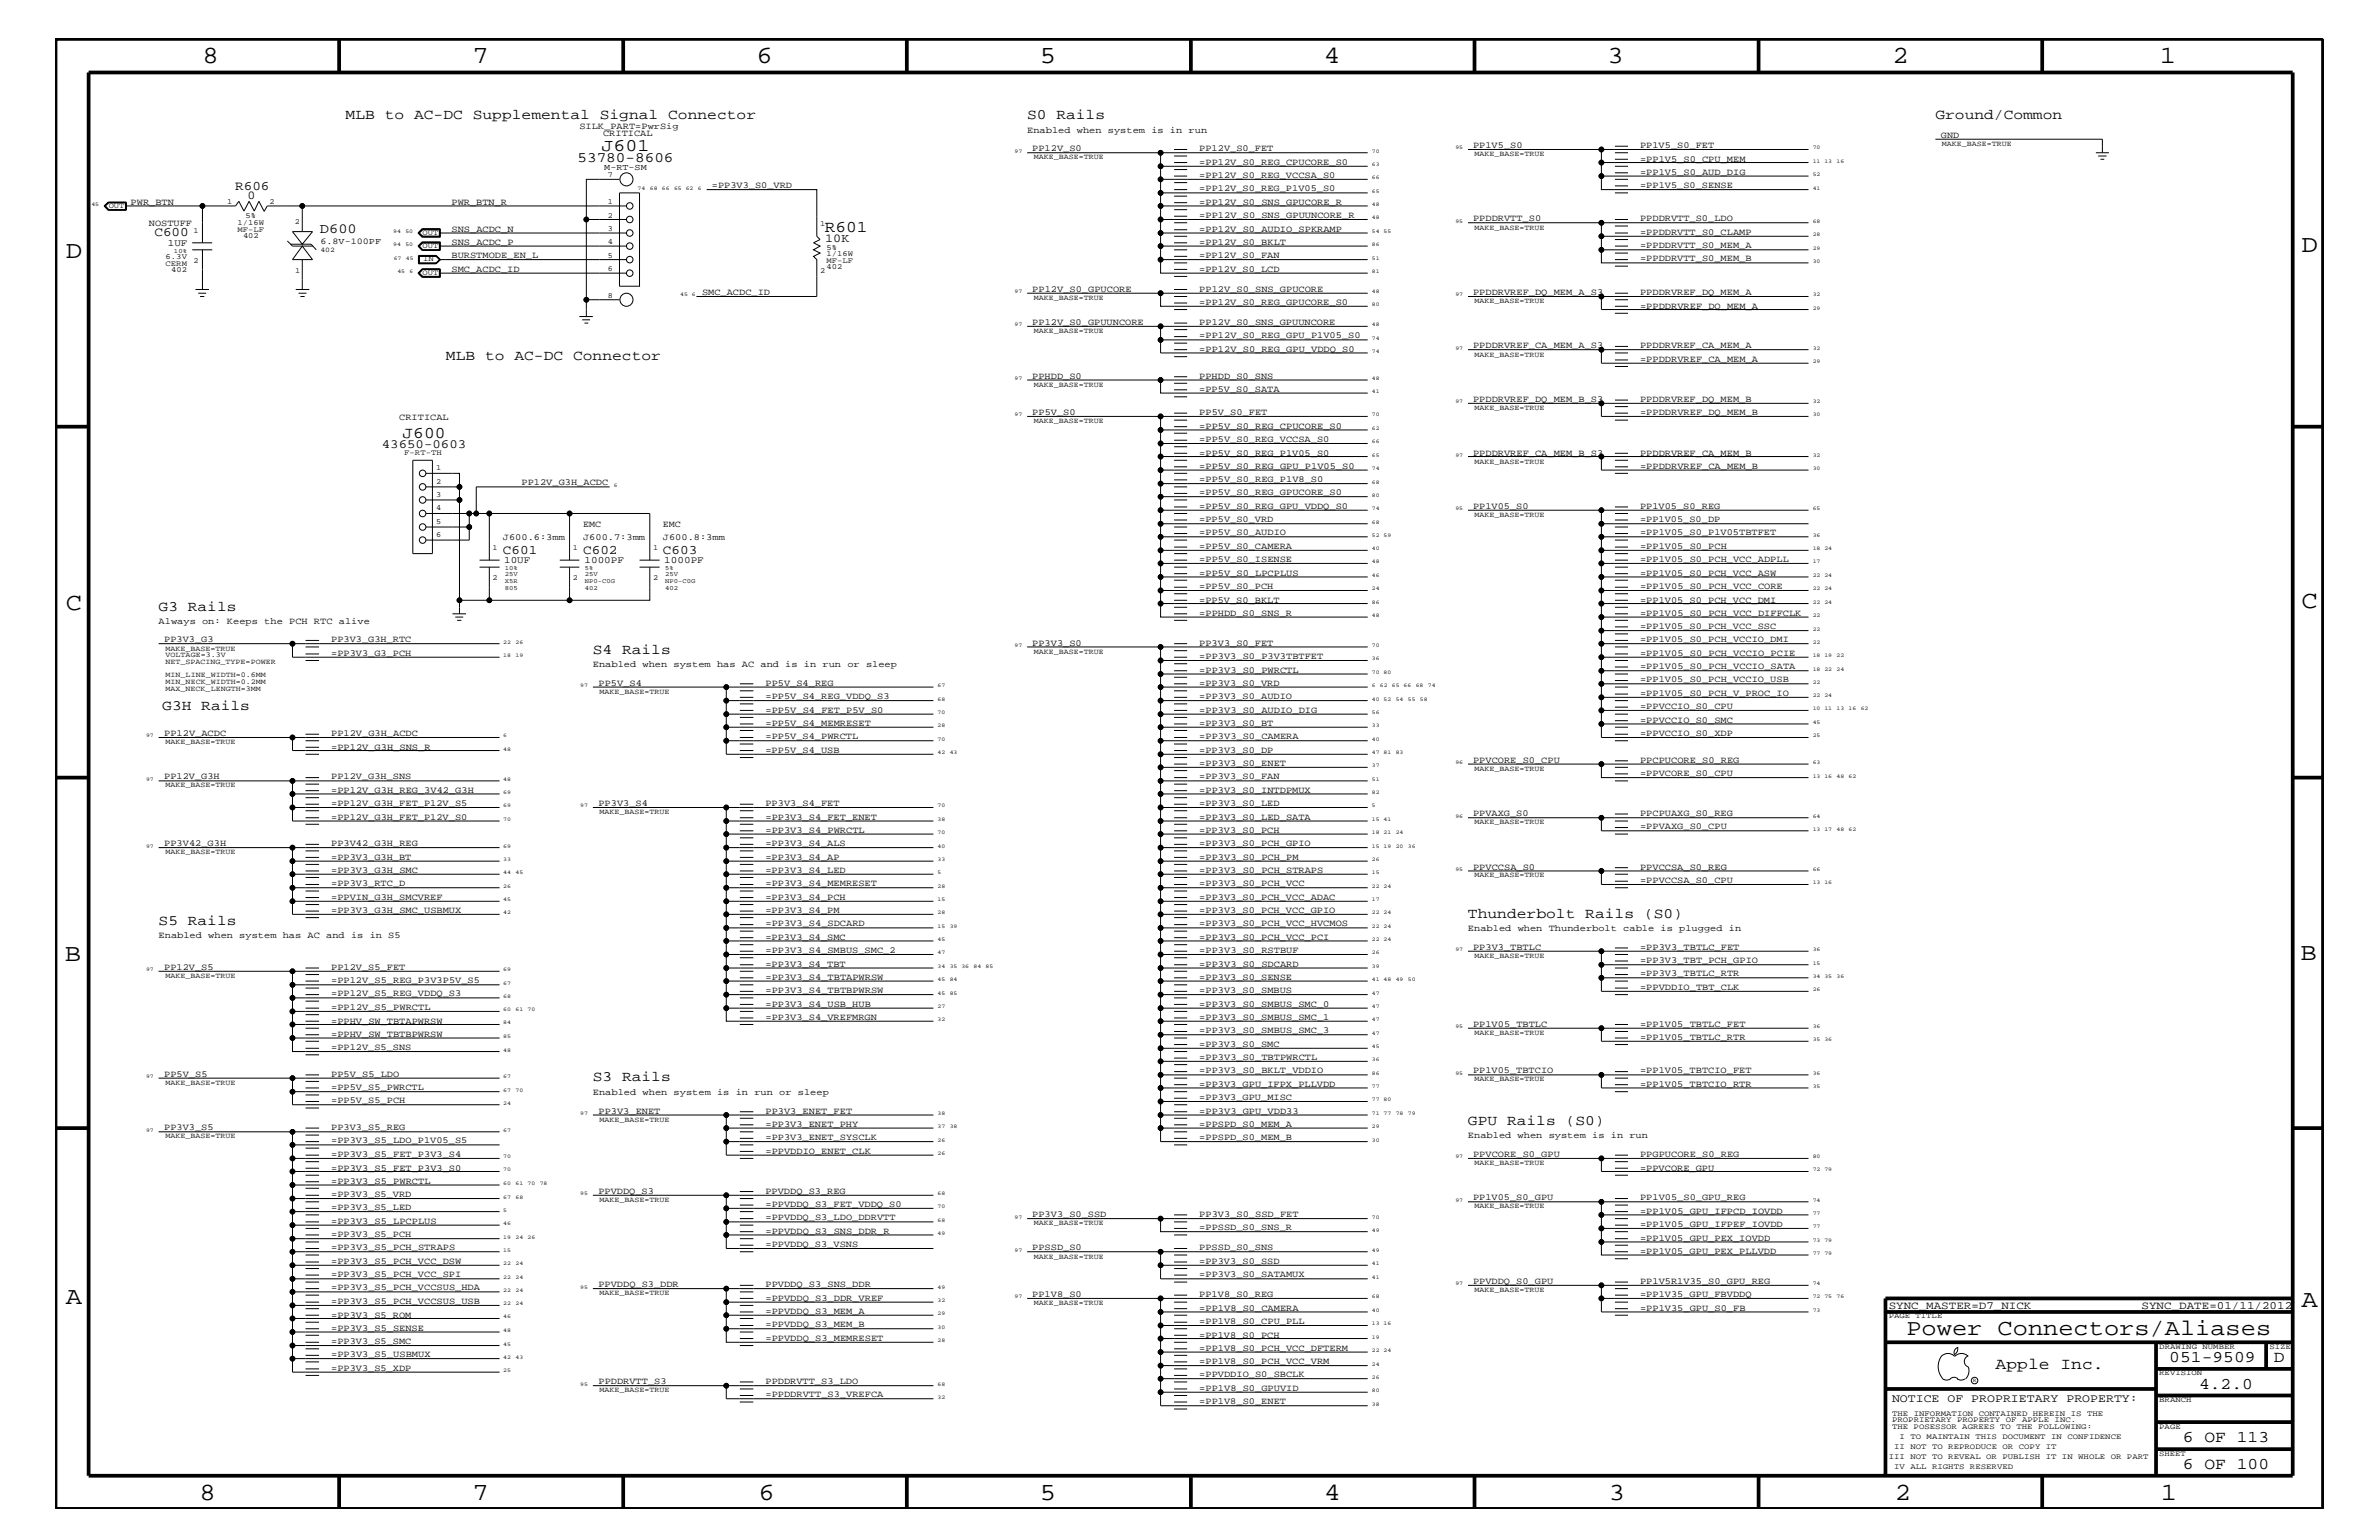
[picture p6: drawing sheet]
<svg xmlns="http://www.w3.org/2000/svg" width="432mm" height="279mm" viewBox="0 0 432 279" stroke-linecap="round" stroke-linejoin="round" font-family="sans-serif">
<defs><g id="words">
<g font-size="4.5">
<text x="36.7" y="11.5">8</text>
<text x="85.8" y="11.5">7</text>
<text x="137.3" y="11.5">6</text>
<text x="188.7" y="11.5">5</text>
<text x="240.3" y="11.5">4</text>
<text x="291.8" y="11.5">3</text>
<text x="343.5" y="11.5">2</text>
<text x="392" y="11.5">1</text>
<text x="11.9" y="46.8">D</text>
<text x="417.7" y="45.7">D</text>
<text x="11.9" y="110.6">C</text>
<text x="417.7" y="110.3">C</text>
<text x="11.8" y="174.3">B</text>
<text x="417.6" y="174.2">B</text>
<text x="11.9" y="236.7">A</text>
<text x="417.7" y="237.1">A</text>
<text x="36.2" y="272.1">8</text>
<text x="85.8" y="272.1">7</text>
<text x="137.7" y="272.1">6</text>
<text x="188.7" y="272.1">5</text>
<text x="240.4" y="272.1">4</text>
<text x="292" y="272.1">3</text>
<text x="343.9" y="272.1">2</text>
<text x="392.2" y="272.1">1</text>
</g>
<text font-size="4.1" x="346" y="242.3">Power Connectors/Aliases</text>
<text font-size="3.2" x="109.2" y="27.4">J601</text>
<g font-size="3">
<text x="149.7" y="42.1">R601</text>
<text x="73.1" y="79.4">J600</text>
<text x="362.2" y="248.4">Apple Inc.</text>
<text x="393.7" y="247.1">051-9509</text>
<text x="399.2" y="252">4.2.0</text>
<text x="412.7" y="247.1">D</text>
<text x="396.2" y="261.6">6 OF 113</text>
<text x="396.2" y="266.6">6 OF 100</text>
</g>
<g font-size="2.6">
<text x="62.7" y="21.6">MLB to AC-DC Supplemental Signal Connector</text>
<text x="186.4" y="21.6">S0 Rails</text>
<text x="351.3" y="21.6">Ground/Common</text>
<text x="104.8" y="29.3">53780-8606</text>
<text x="80.9" y="65.3">MLB to AC-DC Connector</text>
<text x="28.8" y="110.8">G3 Rails</text>
<text x="107.6" y="118.6">S4 Rails</text>
<text x="29.5" y="128.9">G3H Rails</text>
<text x="28.8" y="167.8">S5 Rails</text>
<text x="266.4" y="166.5">Thunderbolt Rails (S0)</text>
<text x="107.6" y="196.2">S3 Rails</text>
<text x="266.4" y="204.1">GPU Rails (S0)</text>
</g>
<text font-size="2.5" x="58.1" y="42.4">D600</text>
<g font-size="2.4">
<text x="42.7" y="34.4">R606</text>
<text x="28" y="42.9">C600</text>
<text x="91.3" y="100.4">C601</text>
<text x="105.8" y="100.4">C602</text>
<text x="120.3" y="100.4">C603</text>
</g>
<text font-size="2.3" x="69.3" y="81.3">43650-0603</text>
<g font-size="2.2">
<text x="44.9" y="36.1">0</text>
<text x="149.8" y="44">10K</text>
</g>
<text font-size="2.1" x="343.4" y="254.4">NOTICE OF PROPRIETARY PROPERTY:</text>
<g font-size="2">
<text x="342.8" y="237.4">SYNC_MASTER=D7_NICK</text>
<text x="388.7" y="237.4">SYNC_DATE=01/11/2012</text>
</g>
<g font-size="1.8">
<text x="30.5" y="44.6">1UF</text>
<text x="91.5" y="102.2">10UF</text>
<text x="106.1" y="102.2">1000PF</text>
<text x="120.6" y="102.2">1000PF</text>
</g>
<g font-size="1.7">
<text x="105.2" y="23.5">SILK_PART=PwrSig</text>
<text x="109.5" y="24.7">CRITICAL</text>
<text x="186.4" y="24.1">Enabled when system is in run</text>
<text x="187.4" y="27.5">PP12V_S0</text>
<text x="217.7" y="29.9">=PP12V_S0_REG_CPUCORE_S0</text>
<text x="217.7" y="27.5">PP12V_S0_FET</text>
<text x="267.4" y="26.9">PP1V5_S0</text>
<text x="297.7" y="26.9">PP1V5_S0_FET</text>
<text x="297.7" y="29.3">=PP1V5_S0_CPU_MEM</text>
<text x="352.3" y="25">GND</text>
<text x="129.2" y="34.1">=PP3V3_S0_VRD</text>
<text x="217.7" y="32.3">=PP12V_S0_REG_VCCSA_S0</text>
<text x="217.7" y="34.7">=PP12V_S0_REG_P1V05_S0</text>
<text x="297.7" y="31.7">=PP1V5_S0_AUD_DIG</text>
<text x="297.7" y="34.1">=PP1V5_S0_SENSE</text>
<text x="23.7" y="37.2">PWR_BTN</text>
<text x="27" y="41">NOSTUFF</text>
<text x="82" y="37.2">PWR_BTN_R</text>
<text x="217.7" y="39.6">=PP12V_S0_SNS_GPUUNCORE_R</text>
<text x="217.7" y="37.2">=PP12V_S0_SNS_GPUCORE_R</text>
<text x="267.4" y="40.2">PPDDRVTT_S0</text>
<text x="297.7" y="40.2">PPDDRVTT_S0_LDO</text>
<text x="82" y="46.8">BURSTMODE_EN_L</text>
<text x="82" y="42">SNS_ACDC_N</text>
<text x="82" y="44.4">SNS_ACDC_P</text>
<text x="217.7" y="44.4">=PP12V_S0_BKLT</text>
<text x="217.7" y="42">=PP12V_S0_AUDIO_SPKRAMP</text>
<text x="217.7" y="46.8">=PP12V_S0_FAN</text>
<text x="297.7" y="42.6">=PPDDRVTT_S0_CLAMP</text>
<text x="297.7" y="45.1">=PPDDRVTT_S0_MEM_A</text>
<text x="297.7" y="47.4">=PPDDRVTT_S0_MEM_B</text>
<text x="82" y="49.3">SMC_ACDC_ID</text>
<text x="127.4" y="53.5">SMC_ACDC_ID</text>
<text x="187.4" y="52.9">PP12V_S0_GPUCORE</text>
<text x="217.7" y="52.9">PP12V_S0_SNS_GPUCORE</text>
<text x="217.7" y="49.3">=PP12V_S0_LCD</text>
<text x="267.4" y="53.5">PPDDRVREF_DQ_MEM_A_S3</text>
<text x="297.7" y="53.5">PPDDRVREF_DQ_MEM_A</text>
<text x="187.4" y="59">PP12V_S0_GPUUNCORE</text>
<text x="217.7" y="55.3">=PP12V_S0_REG_GPUCORE_S0</text>
<text x="217.7" y="59">PP12V_S0_SNS_GPUUNCORE</text>
<text x="297.7" y="56">=PPDDRVREF_DQ_MEM_A</text>
<text x="217.7" y="61.4">=PP12V_S0_REG_GPU_P1V05_S0</text>
<text x="217.7" y="63.9">=PP12V_S0_REG_GPU_VDDQ_S0</text>
<text x="267.4" y="63.2">PPDDRVREF_CA_MEM_A_S3</text>
<text x="297.7" y="63.2">PPDDRVREF_CA_MEM_A</text>
<text x="297.7" y="65.6">=PPDDRVREF_CA_MEM_A</text>
<text x="187.4" y="68.7">PPHDD_S0</text>
<text x="217.7" y="68.7">PPHDD_S0_SNS</text>
<text x="217.7" y="71.1">=PP5V_S0_SATA</text>
<text x="72.5" y="76.2">CRITICAL</text>
<text x="187.4" y="75.4">PP5V_S0</text>
<text x="217.7" y="75.4">PP5V_S0_FET</text>
<text x="217.7" y="77.8">=PP5V_S0_REG_CPUCORE_S0</text>
<text x="267.4" y="72.9">PPDDRVREF_DQ_MEM_B_S3</text>
<text x="297.7" y="72.9">PPDDRVREF_DQ_MEM_B</text>
<text x="297.7" y="75.4">=PPDDRVREF_DQ_MEM_B</text>
<text x="217.7" y="82.7">=PP5V_S0_REG_P1V05_S0</text>
<text x="217.7" y="80.2">=PP5V_S0_REG_VCCSA_S0</text>
<text x="267.4" y="82.7">PPDDRVREF_CA_MEM_B_S3</text>
<text x="297.7" y="82.7">PPDDRVREF_CA_MEM_B</text>
<text x="94.7" y="88.1">PP12V_G3H_ACDC</text>
<text x="217.7" y="87.5">=PP5V_S0_REG_P1V8_S0</text>
<text x="217.7" y="85">=PP5V_S0_REG_GPU_P1V05_S0</text>
<text x="217.7" y="89.9">=PP5V_S0_REG_GPUCORE_S0</text>
<text x="297.7" y="85">=PPDDRVREF_CA_MEM_B</text>
<text x="105.8" y="95.6">EMC</text>
<text x="120.3" y="95.6">EMC</text>
<text x="217.7" y="92.3">=PP5V_S0_REG_GPU_VDDQ_S0</text>
<text x="217.7" y="94.8">=PP5V_S0_VRD</text>
<text x="267.4" y="92.3">PP1V05_S0</text>
<text x="297.7" y="94.8">=PP1V05_S0_DP</text>
<text x="297.7" y="92.3">PP1V05_S0_REG</text>
<text x="91.3" y="98">J600.6:3mm</text>
<text x="105.8" y="98">J600.7:3mm</text>
<text x="120.3" y="98">J600.8:3mm</text>
<text x="217.7" y="99.6">=PP5V_S0_CAMERA</text>
<text x="217.7" y="97.1">=PP5V_S0_AUDIO</text>
<text x="297.7" y="97.1">=PP1V05_S0_P1V05TBTFET</text>
<text x="297.7" y="99.6">=PP1V05_S0_PCH</text>
<text x="217.7" y="104.4">=PP5V_S0_LPCPLUS</text>
<text x="217.7" y="102.1">=PP5V_S0_ISENSE</text>
<text x="217.7" y="106.9">=PP5V_S0_PCH</text>
<text x="297.7" y="106.9">=PP1V05_S0_PCH_VCC_CORE</text>
<text x="297.7" y="104.4">=PP1V05_S0_PCH_VCC_ASW</text>
<text x="297.7" y="102.1">=PP1V05_S0_PCH_VCC_ADPLL</text>
<text x="28.8" y="113.1">Always on: Keeps the PCH RTC alive</text>
<text x="217.7" y="111.7">=PPHDD_S0_SNS_R</text>
<text x="217.7" y="109.3">=PP5V_S0_BKLT</text>
<text x="297.7" y="111.7">=PP1V05_S0_PCH_VCC_DIFFCLK</text>
<text x="297.7" y="109.3">=PP1V05_S0_PCH_VCC_DMI</text>
<text x="29.8" y="116.5">PP3V3_G3</text>
<text x="60.1" y="119">=PP3V3_G3_PCH</text>
<text x="60.1" y="116.5">PP3V3_G3H_RTC</text>
<text x="187.4" y="117.2">PP3V3_S0</text>
<text x="217.7" y="119.6">=PP3V3_S0_P3V3TBTFET</text>
<text x="217.7" y="117.2">PP3V3_S0_FET</text>
<text x="297.7" y="119">=PP1V05_S0_PCH_VCCIO_PCIE</text>
<text x="297.7" y="114.2">=PP1V05_S0_PCH_VCC_SSC</text>
<text x="297.7" y="116.5">=PP1V05_S0_PCH_VCCIO_DMI</text>
<text x="107.6" y="121">Enabled when system has AC and is in run or sleep</text>
<text x="108.6" y="124.4">PP5V_S4</text>
<text x="138.9" y="124.4">PP5V_S4_REG</text>
<text x="217.7" y="122">=PP3V3_S0_PWRCTL</text>
<text x="217.7" y="124.4">=PP3V3_S0_VRD</text>
<text x="297.7" y="121.4">=PP1V05_S0_PCH_VCCIO_SATA</text>
<text x="297.7" y="123.8">=PP1V05_S0_PCH_VCCIO_USB</text>
<text x="138.9" y="126.9">=PP5V_S4_REG_VDDQ_S3</text>
<text x="138.9" y="129.3">=PP5V_S4_FET_P5V_S0</text>
<text x="138.9" y="131.7">=PP5V_S4_MEMRESET</text>
<text x="217.7" y="129.3">=PP3V3_S0_AUDIO_DIG</text>
<text x="217.7" y="126.9">=PP3V3_S0_AUDIO</text>
<text x="217.7" y="131.7">=PP3V3_S0_BT</text>
<text x="297.7" y="128.7">=PPVCCIO_S0_CPU</text>
<text x="297.7" y="131.1">=PPVCCIO_S0_SMC</text>
<text x="297.7" y="126.3">=PP1V05_S0_PCH_V_PROC_IO</text>
<text x="29.8" y="133.5">PP12V_ACDC</text>
<text x="60.1" y="133.5">PP12V_G3H_ACDC</text>
<text x="60.1" y="136">=PP12V_G3H_SNS_R</text>
<text x="138.9" y="134.1">=PP5V_S4_PWRCTL</text>
<text x="138.9" y="136.6">=PP5V_S4_USB</text>
<text x="217.7" y="134.1">=PP3V3_S0_CAMERA</text>
<text x="217.7" y="136.6">=PP3V3_S0_DP</text>
<text x="297.7" y="133.5">=PPVCCIO_S0_XDP</text>
<text x="29.8" y="141.4">PP12V_G3H</text>
<text x="60.1" y="141.4">PP12V_G3H_SNS</text>
<text x="60.1" y="143.9">=PP12V_G3H_REG_3V42_G3H</text>
<text x="217.7" y="143.9">=PP3V3_S0_INTDPMUX</text>
<text x="217.7" y="139">=PP3V3_S0_ENET</text>
<text x="217.7" y="141.4">=PP3V3_S0_FAN</text>
<text x="267.4" y="138.4">PPVCORE_S0_CPU</text>
<text x="297.7" y="138.4">PPCPUCORE_S0_REG</text>
<text x="297.7" y="140.8">=PPVCORE_S0_CPU</text>
<text x="60.1" y="148.7">=PP12V_G3H_FET_P12V_S0</text>
<text x="60.1" y="146.2">=PP12V_G3H_FET_P12V_S5</text>
<text x="108.6" y="146.2">PP3V3_S4</text>
<text x="138.9" y="146.2">PP3V3_S4_FET</text>
<text x="138.9" y="148.7">=PP3V3_S4_FET_ENET</text>
<text x="217.7" y="148.7">=PP3V3_S0_LED_SATA</text>
<text x="217.7" y="146.2">=PP3V3_S0_LED</text>
<text x="267.4" y="148.1">PPVAXG_S0</text>
<text x="297.7" y="148.1">PPCPUAXG_S0_REG</text>
<text x="29.8" y="153.5">PP3V42_G3H</text>
<text x="60.1" y="156">=PP3V3_G3H_BT</text>
<text x="60.1" y="153.5">PP3V42_G3H_REG</text>
<text x="138.9" y="151.1">=PP3V3_S4_PWRCTL</text>
<text x="138.9" y="156">=PP3V3_S4_AP</text>
<text x="138.9" y="153.5">=PP3V3_S4_ALS</text>
<text x="217.7" y="156">=PP3V3_S0_PCH_PM</text>
<text x="217.7" y="153.5">=PP3V3_S0_PCH_GPIO</text>
<text x="217.7" y="151.1">=PP3V3_S0_PCH</text>
<text x="297.7" y="150.5">=PPVAXG_S0_CPU</text>
<text x="60.1" y="160.8">=PP3V3_RTC_D</text>
<text x="60.1" y="158.4">=PP3V3_G3H_SMC</text>
<text x="138.9" y="158.4">=PP3V3_S4_LED</text>
<text x="138.9" y="160.8">=PP3V3_S4_MEMRESET</text>
<text x="217.7" y="158.4">=PP3V3_S0_PCH_STRAPS</text>
<text x="217.7" y="160.8">=PP3V3_S0_PCH_VCC</text>
<text x="267.4" y="157.8">PPVCCSA_S0</text>
<text x="297.7" y="160.2">=PPVCCSA_S0_CPU</text>
<text x="297.7" y="157.8">PPVCCSA_S0_REG</text>
<text x="60.1" y="165.6">=PP3V3_G3H_SMC_USBMUX</text>
<text x="60.1" y="163.3">=PPVIN_G3H_SMCVREF</text>
<text x="138.9" y="165.6">=PP3V3_S4_PM</text>
<text x="138.9" y="163.3">=PP3V3_S4_PCH</text>
<text x="217.7" y="165.6">=PP3V3_S0_PCH_VCC_GPIO</text>
<text x="217.7" y="163.3">=PP3V3_S0_PCH_VCC_ADAC</text>
<text x="28.8" y="170.1">Enabled when system has AC and is in S5</text>
<text x="138.9" y="168.1">=PP3V3_S4_SDCARD</text>
<text x="138.9" y="172.9">=PP3V3_S4_SMBUS_SMC_2</text>
<text x="138.9" y="170.5">=PP3V3_S4_SMC</text>
<text x="217.7" y="172.9">=PP3V3_S0_RSTBUF</text>
<text x="217.7" y="168.1">=PP3V3_S0_PCH_VCC_HVCMOS</text>
<text x="217.7" y="170.5">=PP3V3_S0_PCH_VCC_PCI</text>
<text x="266.4" y="168.9">Enabled when Thunderbolt cable is plugged in</text>
<text x="267.4" y="172.3">PP3V3_TBTLC</text>
<text x="297.7" y="172.3">=PP3V3_TBTLC_FET</text>
<text x="29.8" y="176">PP12V_S5</text>
<text x="60.1" y="176">PP12V_S5_FET</text>
<text x="60.1" y="178.4">=PP12V_S5_REG_P3V3P5V_S5</text>
<text x="138.9" y="177.7">=PP3V3_S4_TBTAPWRSW</text>
<text x="138.9" y="175.4">=PP3V3_S4_TBT</text>
<text x="217.7" y="175.4">=PP3V3_S0_SDCARD</text>
<text x="217.7" y="177.7">=PP3V3_S0_SENSE</text>
<text x="297.7" y="177.2">=PP3V3_TBTLC_RTR</text>
<text x="297.7" y="179.6">=PPVDDIO_TBT_CLK</text>
<text x="297.7" y="174.8">=PP3V3_TBT_PCH_GPIO</text>
<text x="60.1" y="180.8">=PP12V_S5_REG_VDDQ_S3</text>
<text x="60.1" y="185.7">=PPHV_SW_TBTAPWRSW</text>
<text x="60.1" y="183.2">=PP12V_S5_PWRCTL</text>
<text x="138.9" y="180.2">=PP3V3_S4_TBTBPWRSW</text>
<text x="138.9" y="182.7">=PP3V3_S4_USB_HUB</text>
<text x="138.9" y="185">=PP3V3_S4_VREFMRGN</text>
<text x="217.7" y="180.2">=PP3V3_S0_SMBUS</text>
<text x="217.7" y="185">=PP3V3_S0_SMBUS_SMC_1</text>
<text x="217.7" y="182.7">=PP3V3_S0_SMBUS_SMC_0</text>
<text x="60.1" y="190.5">=PP12V_S5_SNS</text>
<text x="60.1" y="188.1">=PPHV_SW_TBTBPWRSW</text>
<text x="217.7" y="187.5">=PP3V3_S0_SMBUS_SMC_3</text>
<text x="217.7" y="189.9">=PP3V3_S0_SMC</text>
<text x="267.4" y="186.3">PP1V05_TBTLC</text>
<text x="297.7" y="186.3">=PP1V05_TBTLC_FET</text>
<text x="297.7" y="188.7">=PP1V05_TBTLC_RTR</text>
<text x="29.8" y="195.4">PP5V_S5</text>
<text x="60.1" y="197.8">=PP5V_S5_PWRCTL</text>
<text x="60.1" y="195.4">PP5V_S5_LDO</text>
<text x="217.7" y="194.8">=PP3V3_S0_BKLT_VDDIO</text>
<text x="217.7" y="192.3">=PP3V3_S0_TBTPWRCTL</text>
<text x="217.7" y="197.2">=PP3V3_GPU_IFPX_PLLVDD</text>
<text x="267.4" y="194.8">PP1V05_TBTCIO</text>
<text x="297.7" y="194.8">=PP1V05_TBTCIO_FET</text>
<text x="297.7" y="197.2">=PP1V05_TBTCIO_RTR</text>
<text x="60.1" y="200.2">=PP5V_S5_PCH</text>
<text x="107.6" y="198.7">Enabled when system is in run or sleep</text>
<text x="108.6" y="202">PP3V3_ENET</text>
<text x="138.9" y="202">PP3V3_ENET_FET</text>
<text x="217.7" y="202">=PP3V3_GPU_VDD33</text>
<text x="217.7" y="199.6">=PP3V3_GPU_MISC</text>
<text x="29.8" y="205.1">PP3V3_S5</text>
<text x="60.1" y="205.1">PP3V3_S5_REG</text>
<text x="60.1" y="207.5">=PP3V3_S5_LDO_P1V05_S5</text>
<text x="60.1" y="209.9">=PP3V3_S5_FET_P3V3_S4</text>
<text x="138.9" y="209.3">=PPVDDIO_ENET_CLK</text>
<text x="138.9" y="204.4">=PP3V3_ENET_PHY</text>
<text x="138.9" y="206.9">=PP3V3_ENET_SYSCLK</text>
<text x="217.7" y="206.9">=PPSPD_S0_MEM_B</text>
<text x="217.7" y="204.4">=PPSPD_S0_MEM_A</text>
<text x="266.4" y="206.5">Enabled when system is in run</text>
<text x="267.4" y="209.9">PPVCORE_S0_GPU</text>
<text x="297.7" y="209.9">PPGPUCORE_S0_REG</text>
<text x="60.1" y="212.4">=PP3V3_S5_FET_P3V3_S0</text>
<text x="60.1" y="214.7">=PP3V3_S5_PWRCTL</text>
<text x="297.7" y="212.4">=PPVCORE_GPU</text>
<text x="60.1" y="217.2">=PP3V3_S5_VRD</text>
<text x="60.1" y="219.6">=PP3V3_S5_LED</text>
<text x="108.6" y="216.6">PPVDDQ_S3</text>
<text x="138.9" y="221.4">=PPVDDQ_S3_LDO_DDRVTT</text>
<text x="138.9" y="216.6">PPVDDQ_S3_REG</text>
<text x="138.9" y="219">=PPVDDQ_S3_FET_VDDQ_S0</text>
<text x="187.4" y="220.8">PP3V3_S0_SSD</text>
<text x="217.7" y="220.8">PP3V3_S0_SSD_FET</text>
<text x="267.4" y="217.8">PP1V05_S0_GPU</text>
<text x="297.7" y="220.2">=PP1V05_GPU_IFPCD_IOVDD</text>
<text x="297.7" y="217.8">PP1V05_S0_GPU_REG</text>
<text x="60.1" y="224.5">=PP3V3_S5_PCH</text>
<text x="60.1" y="222">=PP3V3_S5_LPCPLUS</text>
<text x="60.1" y="226.9">=PP3V3_S5_PCH_STRAPS</text>
<text x="138.9" y="223.9">=PPVDDQ_S3_SNS_DDR_R</text>
<text x="138.9" y="226.3">=PPVDDQ_S3_VSNS</text>
<text x="187.4" y="226.9">PPSSD_S0</text>
<text x="217.7" y="223.2">=PPSSD_S0_SNS_R</text>
<text x="217.7" y="226.9">PPSSD_S0_SNS</text>
<text x="297.7" y="222.6">=PP1V05_GPU_IFPEF_IOVDD</text>
<text x="297.7" y="227.5">=PP1V05_GPU_PEX_PLLVDD</text>
<text x="297.7" y="225.1">=PP1V05_GPU_PEX_IOVDD</text>
<text x="60.1" y="231.8">=PP3V3_S5_PCH_VCC_SPI</text>
<text x="60.1" y="229.3">=PP3V3_S5_PCH_VCC_DSW</text>
<text x="108.6" y="233.5">PPVDDQ_S3_DDR</text>
<text x="138.9" y="233.5">PPVDDQ_S3_SNS_DDR</text>
<text x="217.7" y="229.3">=PP3V3_S0_SSD</text>
<text x="217.7" y="231.8">=PP3V3_S0_SATAMUX</text>
<text x="267.4" y="232.9">PPVDDQ_S0_GPU</text>
<text x="297.7" y="232.9">PP1V5R1V35_S0_GPU_REG</text>
<text x="60.1" y="239">=PP3V3_S5_ROM</text>
<text x="60.1" y="234.1">=PP3V3_S5_PCH_VCCSUS_HDA</text>
<text x="60.1" y="236.6">=PP3V3_S5_PCH_VCCSUS_USB</text>
<text x="138.9" y="238.4">=PPVDDQ_S3_MEM_A</text>
<text x="138.9" y="236">=PPVDDQ_S3_DDR_VREF</text>
<text x="187.4" y="235.4">PP1V8_S0</text>
<text x="217.7" y="237.8">=PP1V8_S0_CAMERA</text>
<text x="217.7" y="235.4">PP1V8_S0_REG</text>
<text x="297.7" y="235.4">=PP1V35_GPU_FBVDDQ</text>
<text x="297.7" y="237.8">=PP1V35_GPU_S0_FB</text>
<text x="60.1" y="241.4">=PP3V3_S5_SENSE</text>
<text x="60.1" y="243.9">=PP3V3_S5_SMC</text>
<text x="138.9" y="240.8">=PPVDDQ_S3_MEM_B</text>
<text x="138.9" y="243.3">=PPVDDQ_S3_MEMRESET</text>
<text x="217.7" y="245.1">=PP1V8_S0_PCH_VCC_DFTERM</text>
<text x="217.7" y="242.7">=PP1V8_S0_PCH</text>
<text x="217.7" y="240.2">=PP1V8_S0_CPU_PLL</text>
<text x="60.1" y="248.7">=PP3V3_S5_XDP</text>
<text x="60.1" y="246.2">=PP3V3_S5_USBMUX</text>
<text x="108.6" y="251.1">PPDDRVTT_S3</text>
<text x="138.9" y="251.1">PPDDRVTT_S3_LDO</text>
<text x="217.7" y="247.5">=PP1V8_S0_PCH_VCC_VRM</text>
<text x="217.7" y="249.9">=PPVDDIO_S0_SBCLK</text>
<text x="138.9" y="253.5">=PPDDRVTT_S3_VREFCA</text>
<text x="217.7" y="252.3">=PP1V8_S0_GPUVID</text>
<text x="217.7" y="254.8">=PP1V8_S0_ENET</text>
</g>
<g font-size="1.6">
<text x="109.7" y="30.8">M-RT-SM</text>
<text x="58.2" y="44.2">6.8V-100PF</text>
</g>
<g font-size="1.4">
<text x="187.6" y="28.9">MAKE_BASE=TRUE</text>
<text x="267.6" y="28.3">MAKE_BASE=TRUE</text>
<text x="352.5" y="26.5">MAKE_BASE=TRUE</text>
<text x="110.3" y="32.2">7</text>
<text x="19.7" y="37.8">OUT</text>
<text x="41.2" y="37">1</text>
<text x="43.1" y="40.8">1/16W</text>
<text x="44.6" y="39.6">5%</text>
<text x="48.9" y="37">2</text>
<text x="53.5" y="40.7">2</text>
<text x="110.3" y="37">1</text>
<text x="110.3" y="39.5">2</text>
<text x="110.3" y="41.9">3</text>
<text x="148.8" y="41">1</text>
<text x="267.6" y="41.7">MAKE_BASE=TRUE</text>
<text x="30.1" y="47">6.3V</text>
<text x="35.1" y="42.3">1</text>
<text x="35.1" y="47.7">2</text>
<text x="43.1" y="42">MF-LF</text>
<text x="44.1" y="43.2">402</text>
<text x="76.7" y="42.6">OUT</text>
<text x="76.7" y="45.1">OUT</text>
<text x="76.8" y="47.4">IN</text>
<text x="110.3" y="44.3">4</text>
<text x="110.3" y="46.8">5</text>
<text x="150" y="45.3">5%</text>
<text x="150" y="47.7">MF-LF</text>
<text x="150" y="46.5">1/16W</text>
<text x="30.1" y="48.2">CERM</text>
<text x="31.1" y="49.4">402</text>
<text x="53.6" y="49.6">1</text>
<text x="76.7" y="49.9">OUT</text>
<text x="110.3" y="49.1">6</text>
<text x="148.8" y="49.6">2</text>
<text x="150" y="48.9">402</text>
<text x="110.3" y="54">8</text>
<text x="187.6" y="54.4">MAKE_BASE=TRUE</text>
<text x="267.6" y="55">MAKE_BASE=TRUE</text>
<text x="187.6" y="60.4">MAKE_BASE=TRUE</text>
<text x="267.6" y="64.7">MAKE_BASE=TRUE</text>
<text x="187.6" y="70.1">MAKE_BASE=TRUE</text>
<text x="187.6" y="76.8">MAKE_BASE=TRUE</text>
<text x="267.6" y="74.4">MAKE_BASE=TRUE</text>
<text x="73.4" y="82.5">F-RT-TH</text>
<text x="79.2" y="85.3">1</text>
<text x="79.2" y="87.7">2</text>
<text x="267.6" y="84.1">MAKE_BASE=TRUE</text>
<text x="79.2" y="90.1">3</text>
<text x="79.2" y="92.6">4</text>
<text x="79.2" y="95">5</text>
<text x="267.6" y="93.8">MAKE_BASE=TRUE</text>
<text x="79.2" y="97.4">6</text>
<text x="89.4" y="99.9">1</text>
<text x="104" y="99.9">1</text>
<text x="118.5" y="99.9">1</text>
<text x="89.4" y="105.3">2</text>
<text x="104" y="105.3">2</text>
<text x="118.5" y="105.3">2</text>
<text x="30.1" y="119.2">VOLTAGE=3.3V</text>
<text x="30.1" y="118.1">MAKE_BASE=TRUE</text>
<text x="187.6" y="118.6">MAKE_BASE=TRUE</text>
<text x="30.1" y="122.9">MIN_LINE_WIDTH=0.6MM</text>
<text x="30.1" y="124.1">MIN_NECK_WIDTH=0.2MM</text>
<text x="30.1" y="125.3">MAX_NECK_LENGTH=3MM</text>
<text x="30.1" y="120.4">NET_SPACING_TYPE=POWER</text>
<text x="108.8" y="125.9">MAKE_BASE=TRUE</text>
<text x="30.1" y="135">MAKE_BASE=TRUE</text>
<text x="30.1" y="142.9">MAKE_BASE=TRUE</text>
<text x="267.6" y="139.8">MAKE_BASE=TRUE</text>
<text x="108.8" y="147.7">MAKE_BASE=TRUE</text>
<text x="267.6" y="149.5">MAKE_BASE=TRUE</text>
<text x="30.1" y="155">MAKE_BASE=TRUE</text>
<text x="267.6" y="159.2">MAKE_BASE=TRUE</text>
<text x="267.6" y="173.8">MAKE_BASE=TRUE</text>
<text x="30.1" y="177.4">MAKE_BASE=TRUE</text>
<text x="267.6" y="187.7">MAKE_BASE=TRUE</text>
<text x="30.1" y="196.8">MAKE_BASE=TRUE</text>
<text x="267.6" y="196.2">MAKE_BASE=TRUE</text>
<text x="108.8" y="203.5">MAKE_BASE=TRUE</text>
<text x="30.1" y="206.5">MAKE_BASE=TRUE</text>
<text x="267.6" y="211.4">MAKE_BASE=TRUE</text>
<text x="108.8" y="218">MAKE_BASE=TRUE</text>
<text x="267.6" y="219.2">MAKE_BASE=TRUE</text>
<text x="187.6" y="222.3">MAKE_BASE=TRUE</text>
<text x="187.6" y="228.4">MAKE_BASE=TRUE</text>
<text x="108.8" y="235">MAKE_BASE=TRUE</text>
<text x="187.6" y="236.8">MAKE_BASE=TRUE</text>
<text x="267.6" y="234.4">MAKE_BASE=TRUE</text>
<text x="342.8" y="239.2">PAGE TITLE</text>
<text x="391.9" y="244.7">DRAWING NUMBER</text>
<text x="411.9" y="244.7">SIZE</text>
<text x="391.9" y="249.5">REVISION</text>
<text x="108.8" y="252.6">MAKE_BASE=TRUE</text>
<text x="343.4" y="256.8">THE INFORMATION CONTAINED HEREIN IS THE</text>
<text x="391.9" y="254.4">BRANCH</text>
<text x="343.4" y="259.3">THE POSESSOR AGREES TO THE FOLLOWING:</text>
<text x="343.4" y="258">PROPRIETARY PROPERTY OF APPLE INC.</text>
<text x="343.8" y="262.9">II NOT TO REPRODUCE OR COPY IT</text>
<text x="344.8" y="261.1">I TO MAINTAIN THIS DOCUMENT IN CONFIDENCE</text>
<text x="391.9" y="259.3">PAGE</text>
<text x="342.8" y="264.7">III NOT TO REVEAL OR PUBLISH IT IN WHOLE OR PART</text>
<text x="343.8" y="266.6">IV ALL RIGHTS RESERVED</text>
<text x="391.9" y="264.1">SHEET</text>
</g>
<text font-size="1.3" x="58.2" y="45.7">402</text>
<g font-size="1.2">
<text x="31.6" y="45.9">10%</text>
<text x="91.6" y="107">805</text>
<text x="91.6" y="105.8">X5R</text>
<text x="91.6" y="104.6">25V</text>
<text x="91.6" y="103.5">10%</text>
<text x="106.2" y="105.8">NP0-C0G</text>
<text x="106.2" y="103.5">5%</text>
<text x="106.2" y="107">402</text>
<text x="106.2" y="104.6">25V</text>
<text x="120.7" y="104.6">25V</text>
<text x="120.7" y="107">402</text>
<text x="120.7" y="105.8">NP0-C0G</text>
<text x="120.7" y="103.5">5%</text>
</g>
<g font-size="1">
<text x="184.1" y="27.7">97</text>
<text x="249" y="27.7">70</text>
<text x="264.2" y="27.1">95</text>
<text x="329" y="27.1">70</text>
<text x="329" y="29.5">11 13</text>
<text x="333.3" y="29.5">16</text>
<text x="115.7" y="34.4">74</text>
<text x="117.9" y="34.4">68</text>
<text x="120.1" y="34.4">66</text>
<text x="122.3" y="34.4">65 62</text>
<text x="126.7" y="34.4">6</text>
<text x="249" y="30.2">63</text>
<text x="249" y="32.5">66</text>
<text x="249" y="35">65</text>
<text x="329" y="34.4">41</text>
<text x="329" y="31.9">52</text>
<text x="16.6" y="37.4">45</text>
<text x="249" y="39.8">48</text>
<text x="249" y="37.4">48</text>
<text x="264.2" y="40.4">95</text>
<text x="329" y="40.4">68</text>
<text x="71.4" y="42.3">94</text>
<text x="71.4" y="44.6">94</text>
<text x="71.5" y="47.1">67</text>
<text x="73.6" y="42.3">50</text>
<text x="73.6" y="44.6">50</text>
<text x="73.7" y="47.1">45</text>
<text x="249" y="42.3">54 55</text>
<text x="249" y="44.6">86</text>
<text x="249" y="47.1">51</text>
<text x="329" y="42.9">28</text>
<text x="329" y="45.3">29</text>
<text x="329" y="47.7">30</text>
<text x="72.1" y="49.6">45</text>
<text x="74.3" y="49.6">6</text>
<text x="123.4" y="53.8">45 6</text>
<text x="184.1" y="53.2">97</text>
<text x="249" y="49.6">81</text>
<text x="249" y="53.2">48</text>
<text x="264.2" y="53.8">97</text>
<text x="329" y="53.8">32</text>
<text x="184.1" y="59.2">97</text>
<text x="249" y="59.2">48</text>
<text x="249" y="55.6">80</text>
<text x="329" y="56.2">29</text>
<text x="249" y="61.7">74</text>
<text x="249" y="64">74</text>
<text x="264.2" y="63.4">97</text>
<text x="329" y="63.4">32</text>
<text x="329" y="65.9">29</text>
<text x="184.1" y="68.9">97</text>
<text x="249" y="68.9">48</text>
<text x="249" y="71.3">41</text>
<text x="184.1" y="75.6">97</text>
<text x="249" y="75.6">70</text>
<text x="264.2" y="73.2">97</text>
<text x="329" y="73.2">32</text>
<text x="329" y="75.6">30</text>
<text x="249" y="78">62</text>
<text x="249" y="82.8">65</text>
<text x="249" y="80.5">66</text>
<text x="264.2" y="82.8">97</text>
<text x="329" y="82.8">32</text>
<text x="111.4" y="88.3">6</text>
<text x="249" y="87.7">68</text>
<text x="249" y="85.3">74</text>
<text x="329" y="85.3">30</text>
<text x="249" y="95">68</text>
<text x="249" y="92.6">74</text>
<text x="249" y="90.1">80</text>
<text x="264.2" y="92.6">95</text>
<text x="329" y="92.6">65</text>
<text x="249" y="97.4">52 59</text>
<text x="249" y="99.9">40</text>
<text x="329" y="97.4">36</text>
<text x="329" y="99.9">18 24</text>
<text x="249" y="102.2">48</text>
<text x="249" y="107.1">24</text>
<text x="249" y="104.7">46</text>
<text x="329" y="104.7">22 24</text>
<text x="329" y="107.1">22 24</text>
<text x="329" y="102.2">17</text>
<text x="249" y="112">48</text>
<text x="249" y="109.5">86</text>
<text x="329" y="112">22</text>
<text x="329" y="109.5">22 24</text>
<text x="91.4" y="119.2">18</text>
<text x="91.4" y="116.8">22</text>
<text x="93.6" y="119.2">19</text>
<text x="93.6" y="116.8">26</text>
<text x="184.1" y="117.4">97</text>
<text x="249" y="119.8">36</text>
<text x="249" y="117.4">70</text>
<text x="329" y="119.2">18 19</text>
<text x="329" y="116.8">22</text>
<text x="329" y="114.4">22</text>
<text x="333.3" y="119.2">22</text>
<text x="105.3" y="124.7">97</text>
<text x="170.2" y="124.7">67</text>
<text x="249" y="122.3">70 80</text>
<text x="249" y="124.7">6</text>
<text x="250.4" y="124.7">62</text>
<text x="252.6" y="124.7">65 66</text>
<text x="257" y="124.7">68</text>
<text x="259.2" y="124.7">74</text>
<text x="329" y="124.1">22</text>
<text x="329" y="121.7">18 22</text>
<text x="333.3" y="121.7">24</text>
<text x="170.2" y="131.9">28</text>
<text x="170.2" y="129.6">70</text>
<text x="170.2" y="127.1">68</text>
<text x="249" y="131.9">33</text>
<text x="249" y="129.6">56</text>
<text x="249" y="127.1">40 52</text>
<text x="253.3" y="127.1">54</text>
<text x="255.5" y="127.1">55</text>
<text x="257.7" y="127.1">58</text>
<text x="329" y="128.9">10 11</text>
<text x="329" y="126.5">22 24</text>
<text x="329" y="131.3">45</text>
<text x="333.3" y="128.9">13</text>
<text x="335.5" y="128.9">16</text>
<text x="337.7" y="128.9">62</text>
<text x="26.5" y="133.8">97</text>
<text x="91.4" y="136.2">48</text>
<text x="91.4" y="133.8">6</text>
<text x="170.2" y="136.8">42</text>
<text x="170.2" y="134.4">70</text>
<text x="172.4" y="136.8">43</text>
<text x="249" y="136.8">47 81</text>
<text x="249" y="134.4">40</text>
<text x="253.3" y="136.8">83</text>
<text x="329" y="133.8">25</text>
<text x="26.5" y="141.7">97</text>
<text x="91.4" y="141.7">48</text>
<text x="249" y="141.7">51</text>
<text x="249" y="139.2">37</text>
<text x="264.2" y="138.6">96</text>
<text x="329" y="141.1">13 16</text>
<text x="329" y="138.6">63</text>
<text x="333.3" y="141.1">48</text>
<text x="335.5" y="141.1">62</text>
<text x="91.4" y="144">69</text>
<text x="91.4" y="149">70</text>
<text x="91.4" y="146.5">69</text>
<text x="105.3" y="146.5">97</text>
<text x="170.2" y="146.5">70</text>
<text x="170.2" y="149">38</text>
<text x="249" y="144">82</text>
<text x="249" y="149">15 41</text>
<text x="249" y="146.5">5</text>
<text x="264.2" y="148.4">96</text>
<text x="329" y="148.4">64</text>
<text x="26.5" y="153.8">97</text>
<text x="91.4" y="153.8">69</text>
<text x="170.2" y="153.8">40</text>
<text x="170.2" y="151.3">70</text>
<text x="249" y="153.8">15 19</text>
<text x="249" y="151.3">18 21</text>
<text x="253.3" y="153.8">20</text>
<text x="253.3" y="151.3">24</text>
<text x="255.5" y="153.8">36</text>
<text x="329" y="150.7">13 17</text>
<text x="333.3" y="150.7">48</text>
<text x="335.5" y="150.7">62</text>
<text x="91.4" y="156.2">33</text>
<text x="91.4" y="158.6">44</text>
<text x="91.4" y="161.1">26</text>
<text x="93.6" y="158.6">45</text>
<text x="170.2" y="161.1">28</text>
<text x="170.2" y="156.2">33</text>
<text x="170.2" y="158.6">5</text>
<text x="249" y="161.1">22 24</text>
<text x="249" y="156.2">26</text>
<text x="249" y="158.6">15</text>
<text x="264.2" y="158">95</text>
<text x="329" y="158">66</text>
<text x="329" y="160.5">13 16</text>
<text x="91.4" y="165.9">42</text>
<text x="91.4" y="163.5">45</text>
<text x="170.2" y="165.9">28</text>
<text x="170.2" y="163.5">15</text>
<text x="249" y="165.9">22 24</text>
<text x="249" y="163.5">17</text>
<text x="170.2" y="173.2">47</text>
<text x="170.2" y="170.7">45</text>
<text x="170.2" y="168.3">15</text>
<text x="172.4" y="168.3">39</text>
<text x="249" y="173.2">26</text>
<text x="249" y="170.7">22 24</text>
<text x="249" y="168.3">22 24</text>
<text x="264.2" y="172.6">97</text>
<text x="329" y="172.6">36</text>
<text x="26.5" y="176.2">97</text>
<text x="91.4" y="178.7">67</text>
<text x="91.4" y="176.2">69</text>
<text x="170.2" y="175.6">34</text>
<text x="170.2" y="178">45</text>
<text x="172.4" y="175.6">35 36</text>
<text x="172.4" y="178">84</text>
<text x="176.7" y="175.6">84</text>
<text x="178.9" y="175.6">85</text>
<text x="249" y="178">41 48</text>
<text x="249" y="175.6">39</text>
<text x="253.3" y="178">49</text>
<text x="255.5" y="178">50</text>
<text x="329" y="175">15</text>
<text x="329" y="177.4">34 35</text>
<text x="329" y="179.9">26</text>
<text x="333.3" y="177.4">36</text>
<text x="91.4" y="181">68</text>
<text x="91.4" y="183.5">60</text>
<text x="91.4" y="185.9">84</text>
<text x="93.6" y="183.5">61</text>
<text x="95.8" y="183.5">70</text>
<text x="170.2" y="182.9">27</text>
<text x="170.2" y="180.5">45</text>
<text x="170.2" y="185.3">32</text>
<text x="172.4" y="180.5">85</text>
<text x="249" y="185.3">47</text>
<text x="249" y="182.9">47</text>
<text x="249" y="180.5">47</text>
<text x="91.4" y="188.3">85</text>
<text x="91.4" y="190.8">48</text>
<text x="249" y="190.2">45</text>
<text x="249" y="187.7">47</text>
<text x="264.2" y="186.5">95</text>
<text x="329" y="186.5">36</text>
<text x="329" y="188.9">35 36</text>
<text x="26.5" y="195.6">97</text>
<text x="91.4" y="195.6">67</text>
<text x="249" y="197.4">77</text>
<text x="249" y="195">86</text>
<text x="249" y="192.6">36</text>
<text x="264.2" y="195">95</text>
<text x="329" y="195">36</text>
<text x="329" y="197.4">35</text>
<text x="91.4" y="198.1">67</text>
<text x="91.4" y="200.4">24</text>
<text x="93.6" y="198.1">70</text>
<text x="105.3" y="202.3">97</text>
<text x="170.2" y="202.3">38</text>
<text x="249" y="202.3">71 77</text>
<text x="249" y="199.8">77 80</text>
<text x="253.3" y="202.3">78</text>
<text x="255.5" y="202.3">79</text>
<text x="26.5" y="205.3">97</text>
<text x="91.4" y="205.3">67</text>
<text x="170.2" y="209.6">26</text>
<text x="170.2" y="204.7">37</text>
<text x="170.2" y="207.1">26</text>
<text x="172.4" y="204.7">38</text>
<text x="249" y="204.7">29</text>
<text x="249" y="207.1">30</text>
<text x="91.4" y="212.5">70</text>
<text x="91.4" y="210.2">70</text>
<text x="91.4" y="215">60</text>
<text x="93.6" y="215">61</text>
<text x="95.8" y="215">70</text>
<text x="98" y="215">78</text>
<text x="264.2" y="210.2">97</text>
<text x="329" y="212.5">72 79</text>
<text x="329" y="210.2">80</text>
<text x="91.4" y="219.8">5</text>
<text x="91.4" y="217.5">67</text>
<text x="93.6" y="217.5">68</text>
<text x="105.3" y="216.9">95</text>
<text x="170.2" y="221.7">68</text>
<text x="170.2" y="219.2">70</text>
<text x="170.2" y="216.9">68</text>
<text x="184.1" y="221.1">97</text>
<text x="249" y="221.1">70</text>
<text x="264.2" y="218">97</text>
<text x="329" y="220.4">77</text>
<text x="329" y="218">74</text>
<text x="91.4" y="224.7">19</text>
<text x="91.4" y="227.1">15</text>
<text x="91.4" y="222.3">46</text>
<text x="93.6" y="224.7">24</text>
<text x="95.8" y="224.7">26</text>
<text x="170.2" y="224.1">49</text>
<text x="184.1" y="227.1">97</text>
<text x="249" y="223.5">49</text>
<text x="249" y="227.1">49</text>
<text x="329" y="222.9">77</text>
<text x="329" y="225.3">73 79</text>
<text x="329" y="227.7">77 79</text>
<text x="91.4" y="229.6">22</text>
<text x="91.4" y="232">22</text>
<text x="93.6" y="229.6">24</text>
<text x="93.6" y="232">24</text>
<text x="105.3" y="233.8">95</text>
<text x="170.2" y="233.8">49</text>
<text x="249" y="232">41</text>
<text x="249" y="229.6">41</text>
<text x="264.2" y="233.2">97</text>
<text x="329" y="233.2">74</text>
<text x="91.4" y="234.4">22</text>
<text x="91.4" y="236.8">22</text>
<text x="91.4" y="239.2">46</text>
<text x="93.6" y="234.4">24</text>
<text x="93.6" y="236.8">24</text>
<text x="170.2" y="238.6">29</text>
<text x="170.2" y="236.2">32</text>
<text x="184.1" y="235.6">97</text>
<text x="249" y="235.6">68</text>
<text x="249" y="238">40</text>
<text x="329" y="235.6">72 75</text>
<text x="329" y="238">73</text>
<text x="333.3" y="235.6">76</text>
<text x="91.4" y="241.7">48</text>
<text x="91.4" y="244.1">45</text>
<text x="170.2" y="243.5">28</text>
<text x="170.2" y="241.1">30</text>
<text x="249" y="240.5">13 16</text>
<text x="249" y="245.3">22 24</text>
<text x="249" y="242.9">19</text>
<text x="91.4" y="248.9">25</text>
<text x="91.4" y="246.5">42</text>
<text x="93.6" y="246.5">43</text>
<text x="105.3" y="251.4">95</text>
<text x="170.2" y="251.4">68</text>
<text x="249" y="250.1">26</text>
<text x="249" y="247.8">24</text>
<text x="358.1" y="250.7">R</text>
<text x="170.2" y="253.8">32</text>
<text x="249" y="252.6">80</text>
<text x="249" y="255">38</text>
</g>
</g></defs>
<g fill="none" stroke="#000" stroke-width=".18">
<path d="M19.6 36.7l-.7 .7 .7 .7M19.6 36.7h3.3v1.4h-3.3M19.6 36.7l-.6 .7 .6 .7M19.7 36.8l-.6 .6 .6 .6M19.7 36.8h3.1v1.2h-3.1M22.8 37.4h13.9M22.9 36.7v1.4M47.9 38.3l-.9-1.8-.9 1.8-.9-1.8-.9 1.8-1-1.8-.5 .9h-6.1v6.7M47.9 38.4l.6-1h6.4v4.6M54.9 37.4h58.8M112.4 35h3.7v16.9h-3.7zM112.4 32.5h-6v7.3"/>
<path d="M113.7 39.8h-7.3v14.6h6M128.3 34.4h20v8.5l.5 .6-1.1 .6 1.1 .5-1.1 .7 1.1 .6-1.1 .6 .6 .6v6.7h-21.9M186.4 27.7h61.8M210.7 27.7v2.5M210.7 32.5v2.5M213.1 30.8h2.4M213.1 29.5h2.4M213.1 28.3h2.4M213.1 27.1h2.4M213.1 33.1h2.4M213.1 31.9h2.4M213.1 35.6h2.4"/>
<path d="M213.1 34.4h2.4M213.1 38h2.4M213.1 36.8h2.4M213.1 39.2h2.4M248.2 39.8h-37.5v2.5M248.2 37.4h-37.5v2.4M248.2 35h-37.5v2.4M248.2 30.2h-37.5v2.3h37.5M266.4 27.1h61.9M290.7 29.5h37.6M290.7 27.1v4.8M293.1 30.2h2.4"/>
<path d="M293.1 27.7h2.4M293.1 32.5h2.4M293.1 35h2.4M293.1 28.9h2.4M293.1 39.8h2.4M293.1 26.5h2.4M293.1 31.4h2.4M293.1 33.7h2.4M328.3 31.9h-37.6v2.5h37.6M351.3 25.3h30.3v2.4M380.4 27.7h2.4M380.8 28.3h1.6"/>
<path d="M381.3 28.9h.6M34.9 45.3h3.6M34.9 44.1h3.6M35.5 52.5h2.4M36 53.2h1.4M36.3 53.8h.8M36.7 45.3v7.2M52.2 43.7l.9 .9h3.7M52.7 44.3h3.8l.9 1M53.1 42h3.6l-1.8 2.3zM53.7 52.5h2.4M54.2 53.2h1.4"/>
<path d="M54.5 53.8h.8M54.9 44.6l1.8 2.5h-3.6zM54.9 47.1v5.4M75.9 42.3l.7-.8h3.3v1.5h-3.3zM75.9 49.6l.7-.8h3.3v1.5h-3.3zM75.9 46.3h3.3l.7 .8-.7 .8h-3.3zM76 42.3l.7-.7h3.1v1.3h-3.1zM76.1 46.5h3.1l.6 .6-.6 .6h-3.1zM76.6 43.9h3.3v1.5h-3.3l-.7-.8zM76.6 41.5l-.7 .8 .7 .7h3.2v-1.5M76.6 45.4l-.7-.8 .7-.6h3.2v1.4M76.6 48.8l-.7 .8 .7 .6h3.2v-1.4"/>
<path d="M76.7 44.1l-.6 .5 .6 .7M76.7 48.9l-.6 .7 .6 .6M76.7 48.9h3.1v1.3h-3.1M76.7 44.1h3.1v1.2h-3.1M76.7 44.1l-.7 .5 .7 .7M76.7 48.9l-.7 .7 .7 .6M79.2 46.4l.6 .7-.6 .7M79.2 46.4h-3.2v1.4h3.2M79.2 46.4l.7 .7M79.8 41.7h-3.1l-.6 .6 .6 .6M79.8 49.6h33.9M79.8 47.1h33.9"/>
<path d="M79.8 42.3h33.9M79.8 44.6h33.9M79.9 47.1l-.7 .7M105.2 57.4h2.4M105.7 58h1.4M106.1 58.6h.7M106.4 54.4v3M186.4 53.2h24.3M186.4 59.2h61.8M210.7 44.6v2.5M210.7 59.2v2.5M213.1 50.2h2.4"/>
<path d="M213.1 48.9h2.4M213.1 47.7h2.4M213.1 46.5h2.4M213.1 42.9h2.4M213.1 41.7h2.4M213.1 40.4h2.4M213.1 45.3h2.4M213.1 53.8h2.4M213.1 52.5h2.4M213.1 56.2h2.4M213.1 55h2.4M213.1 44.1h2.4"/>
<path d="M213.1 58.6h2.4M213.1 59.8h2.4M248.2 53.2h-37.5v2.4h37.5M248.2 47.1h-37.5v2.5h37.5M248.2 42.3h-37.5v2.3h37.5M266.4 40.4h61.9M266.4 53.8h61.9M290.7 53.8v2.4h37.6M290.7 40.4v2.5M293.1 47.1h2.4M293.1 42.3h2.4M293.1 41h2.4"/>
<path d="M293.1 43.5h2.4M293.1 45.9h2.4M293.1 44.6h2.4M293.1 48.3h2.4M293.1 53.2h2.4M293.1 55.6h2.4M293.1 54.4h2.4M293.1 56.8h2.4M328.3 45.3h-37.6v2.4h37.6M328.3 42.9h-37.6v2.4M186.4 75.6h61.8M186.4 68.9h24.3"/>
<path d="M210.7 75.6v2.4M213.1 76.2h2.4M213.1 75h2.4M213.1 78.6h2.4M213.1 77.4h2.4M213.1 79.9h2.4M213.1 63.4h2.4M213.1 69.5h2.4M213.1 68.4h2.4M213.1 72h2.4M213.1 70.7h2.4M213.1 62.3h2.4"/>
<path d="M213.1 61.1h2.4M213.1 64.7h2.4M248.2 61.7h-37.5v2.3h37.5M248.2 78h-37.5v2.5h37.5M248.2 68.9h-37.5v2.4h37.5M266.4 73.2h61.9M266.4 63.4h61.9M290.7 73.2v2.4h37.6M290.7 63.4v2.5h37.6M293.1 76.2h2.4M293.1 75h2.4M293.1 73.8h2.4"/>
<path d="M293.1 72.6h2.4M293.1 66.5h2.4M293.1 65.3h2.4M293.1 64h2.4M293.1 62.9h2.4M74.9 83.5h3.6v16.9h-3.6zM77.3 88.3h6.1v2.4M77.3 85.9h6.1v2.4M77.3 93.2h9.1M77.3 90.7h6.1M83.4 90.7v20.7M85.2 93.2v2.4h-7.9"/>
<path d="M85.2 95.6v2.4h-7.9M88.8 93.2h29.1v8.4M88.8 93.2v8.4M103.4 93.2v8.4M110.7 88.3h-24.3v4.9h2.4M210.7 82.8h37.5M210.7 87.7h37.5M210.7 85.3h37.5M210.7 80.5v9.6M210.7 97.4v2.5M213.1 83.5h2.4M213.1 82.2h2.4"/>
<path d="M213.1 81.1h2.4M213.1 88.3h2.4M213.1 87.1h2.4M213.1 98h2.4M213.1 96.8h2.4M213.1 95.6h2.4M213.1 94.3h2.4M213.1 99.3h2.4M213.1 93.2h2.4M213.1 92h2.4M213.1 90.7h2.4M213.1 89.5h2.4"/>
<path d="M213.1 85.9h2.4M213.1 84.7h2.4M248.2 99.9h-37.5v2.3h37.5M248.2 95h-37.5v2.4h37.5M248.2 92.6h-37.5v2.4M248.2 90.1h-37.5v2.5M266.4 82.8h61.9M266.4 92.6h61.9M290.7 95h37.6M290.7 82.8v2.5h37.6M290.7 92.6v4.8M293.1 83.5h2.4"/>
<path d="M293.1 82.2h2.4M293.1 98h2.4M293.1 96.8h2.4M293.1 95.6h2.4M293.1 94.3h2.4M293.1 99.3h2.4M293.1 93.2h2.4M293.1 92h2.4M293.1 85.9h2.4M293.1 84.7h2.4M328.3 99.9h-37.6v2.3M328.3 97.4h-37.6v2.5"/>
<path d="M28.8 116.8h61.9M53.1 116.8v2.4h37.6M55.5 117.4h2.4M55.5 116.2h2.4M55.5 119.8h2.4M55.5 118.6h2.4M82.1 111.4h2.5M82.6 112h1.5M83 112.6h.7M87 102.9h3.7M87 101.6h3.7M88.8 102.9v6h-5.4"/>
<path d="M101.6 102.9h3.6M101.6 101.6h3.6M103.4 102.9v6h-14.6M116.1 102.9h3.6M116.1 101.6h3.6M117.9 102.9v6h-14.5M186.4 117.4h24.3M210.7 102.2v2.5M210.7 107.1v2.4M213.1 116.8h2.4M213.1 119.2h2.4M213.1 100.4h2.4"/>
<path d="M213.1 102.9h2.4M213.1 101.6h2.4M213.1 105.3h2.4M213.1 104.1h2.4M213.1 118.1h2.4M213.1 107.7h2.4M213.1 106.5h2.4M213.1 110.2h2.4M213.1 108.9h2.4M213.1 112.6h2.4M213.1 111.4h2.4M248.2 109.5h-37.5v2.5h37.5"/>
<path d="M248.2 104.7h-37.5v2.4h37.5M248.2 119.8h-37.5v2.5M248.2 117.4h-37.5v2.4M293.1 117.4h2.4M293.1 116.2h2.4M293.1 119.8h2.4M293.1 118.6h2.4M293.1 100.4h2.4M293.1 102.9h2.4M293.1 101.6h2.4M293.1 105.3h2.4M293.1 104.1h2.4"/>
<path d="M293.1 107.7h2.4M293.1 106.5h2.4M293.1 110.2h2.4M293.1 108.9h2.4M293.1 112.6h2.4M293.1 111.4h2.4M293.1 115h2.4M293.1 113.7h2.4M328.3 119.2h-37.6v2.5M328.3 116.8h-37.6v2.4M328.3 114.4h-37.6v2.4M328.3 112h-37.6v2.4"/>
<path d="M328.3 109.5h-37.6v2.5M328.3 107.1h-37.6v2.4M328.3 104.7h-37.6v2.4M328.3 102.2h-37.6v2.5M28.8 133.8h61.9M53.1 133.8v2.4h37.6M55.5 136.8h2.4M55.5 135.6h2.4M55.5 134.4h2.4M55.5 133.2h2.4M107.6 124.7h61.8M131.8 127.1h37.6"/>
<path d="M131.8 124.7v4.9M134.3 136.2h2.4M134.3 133.8h2.4M134.3 127.7h2.4M134.3 126.5h2.4M134.3 125.3h2.4M134.3 124.1h2.4M134.3 130.2h2.4M134.3 128.9h2.4M134.3 132.5h2.4M134.3 131.3h2.4M134.3 137.4h2.4"/>
<path d="M134.3 135h2.4M169.4 134.4h-37.6v2.4h37.6M169.4 131.9h-37.6v2.5M169.4 129.6h-37.6v2.3M210.7 136.8h37.5M210.7 134.4h37.5M210.7 127.1h37.5M210.7 124.7h37.5M210.7 122.3h37.5M210.7 139.2h37.5M210.7 122.3v7.3M210.7 134.4v53.3"/>
<path d="M213.1 136.2h2.4M213.1 133.8h2.4M213.1 127.7h2.4M213.1 126.5h2.4M213.1 125.3h2.4M213.1 124.1h2.4M213.1 130.2h2.4M213.1 128.9h2.4M213.1 132.5h2.4M213.1 131.3h2.4M213.1 137.4h2.4M213.1 120.4h2.4"/>
<path d="M213.1 121.7h2.4M213.1 122.9h2.4M213.1 138.6h2.4M213.1 139.8h2.4M213.1 135h2.4M248.2 131.9h-37.5v2.5M248.2 129.6h-37.5v2.3M266.4 138.6h24.3M290.7 128.9h37.6M290.7 128.9v2.4M293.1 134.4h2.4M293.1 133.2h2.4"/>
<path d="M293.1 127.1h2.4M293.1 124.7h2.4M293.1 129.6h2.4M293.1 131.9h2.4M293.1 122.3h2.4M293.1 121h2.4M293.1 123.5h2.4M293.1 125.9h2.4M293.1 139.2h2.4M293.1 138h2.4M293.1 130.8h2.4M293.1 128.3h2.4"/>
<path d="M328.3 138.6h-37.6v2.5h37.6M328.3 131.3h-37.6v2.5h37.6M328.3 126.5h-37.6v2.4M328.3 124.1h-37.6v2.4M328.3 121.7h-37.6v2.4M28.8 153.8h61.9M28.8 141.7h61.9M53.1 158.6h37.6M53.1 146.5h37.6M53.1 141.7v7.3h37.6M53.1 156.2h37.6M53.1 144h37.6"/>
<path d="M53.1 153.8v9.7M55.5 159.2h2.4M55.5 158h2.4M55.5 147.1h2.4M55.5 145.9h2.4M55.5 149.5h2.4M55.5 148.4h2.4M55.5 156.8h2.4M55.5 155.6h2.4M55.5 154.4h2.4M55.5 153.2h2.4M55.5 142.3h2.4"/>
<path d="M55.5 141.1h2.4M55.5 144.7h2.4M55.5 143.5h2.4M107.6 146.5h61.8M131.8 158.6h37.6M131.8 156.2h37.6M131.8 153.8h37.6M131.8 146.5v2.5M131.8 151.3v14.6M134.3 159.2h2.4M134.3 158h2.4M134.3 147.1h2.4"/>
<path d="M134.3 145.9h2.4M134.3 149.5h2.4M134.3 148.4h2.4M134.3 152h2.4M134.3 150.7h2.4M134.3 156.8h2.4M134.3 155.6h2.4M134.3 154.4h2.4M134.3 153.2h2.4M169.4 149h-37.6v2.3h37.6M210.7 158.6h37.5M210.7 146.5h37.5"/>
<path d="M210.7 149h37.5M210.7 151.3h37.5M210.7 156.2h37.5M210.7 153.8h37.5M210.7 141.7h37.5M210.7 144h37.5M213.1 159.2h2.4M213.1 158h2.4M213.1 147.1h2.4M213.1 145.9h2.4M213.1 149.5h2.4M213.1 148.4h2.4"/>
<path d="M213.1 152h2.4M213.1 150.7h2.4M213.1 156.8h2.4M213.1 155.6h2.4M213.1 154.4h2.4M213.1 153.2h2.4M213.1 142.3h2.4M213.1 141.1h2.4M213.1 144.7h2.4M213.1 143.5h2.4M266.4 158h61.9M266.4 148.4h61.9"/>
<path d="M290.7 158v2.5h37.6M290.7 148.4v2.3h37.6M293.1 158.6h2.4M293.1 149h2.4M293.1 151.3h2.4M293.1 141.7h2.4M293.1 140.4h2.4M293.1 147.7h2.4M293.1 150.1h2.4M293.1 157.4h2.4M293.1 159.9h2.4M28.8 176.2h61.9"/>
<path d="M53.1 161.1h37.6M53.1 178.7h37.6M53.1 176.2v4.8M55.5 161.7h2.4M55.5 160.5h2.4M55.5 164.1h2.4M55.5 162.8h2.4M55.5 166.5h2.4M55.5 165.3h2.4M55.5 178h2.4M55.5 176.8h2.4M55.5 179.3h2.4"/>
<path d="M55.5 175.6h2.4M90.7 163.5h-37.6v2.4h37.6M131.8 161.1h37.6M131.8 163.5h37.6M131.8 168.3h37.6M131.8 168.3v2.4M131.8 175.6v2.4M134.3 161.7h2.4M134.3 160.5h2.4M134.3 164.1h2.4M134.3 162.8h2.4M134.3 173.8h2.4"/>
<path d="M134.3 172.6h2.4M134.3 166.5h2.4M134.3 165.3h2.4M134.3 171.4h2.4M134.3 170.1h2.4M134.3 168.9h2.4M134.3 167.8h2.4M134.3 178.7h2.4M134.3 177.4h2.4M134.3 179.9h2.4M134.3 176.2h2.4M134.3 175h2.4"/>
<path d="M169.4 178h-37.6v2.5h37.6M169.4 173.2h-37.6v2.4h37.6M169.4 170.7h-37.6v2.5M169.4 165.9h-37.6v2.4M210.7 161.1h37.5M210.7 163.5h37.5M210.7 173.2h37.5M210.7 165.9h37.5M210.7 170.7h37.5M210.7 168.3h37.5M210.7 178h37.5M210.7 175.6h37.5"/>
<path d="M213.1 161.7h2.4M213.1 160.5h2.4M213.1 164.1h2.4M213.1 162.8h2.4M213.1 173.8h2.4M213.1 172.6h2.4M213.1 166.5h2.4M213.1 165.3h2.4M213.1 171.4h2.4M213.1 170.1h2.4M213.1 168.9h2.4M213.1 167.8h2.4"/>
<path d="M213.1 178.7h2.4M213.1 177.4h2.4M213.1 179.9h2.4M213.1 176.2h2.4M213.1 175h2.4M266.4 172.6h61.9M290.7 177.4h37.6M290.7 172.6v7.3h37.6M290.7 175h37.6M293.1 161.1h2.4M293.1 173.2h2.4M293.1 178h2.4"/>
<path d="M293.1 172h2.4M293.1 176.8h2.4M293.1 179.3h2.4M293.1 175.6h2.4M293.1 174.4h2.4M28.8 195.6h24.3M53.1 198.1v2.3h37.6M53.1 198.1h37.6M53.1 185.9v2.4M55.5 199.8h2.4M55.5 196.2h2.4M55.5 195h2.4"/>
<path d="M55.5 182.9h2.4M55.5 185.3h2.4M55.5 180.5h2.4M55.5 186.5h2.4M55.5 188.9h2.4M55.5 181.6h2.4M55.5 184.1h2.4M55.5 198.7h2.4M55.5 197.4h2.4M55.5 187.7h2.4M55.5 190.2h2.4M55.5 191.4h2.4"/>
<path d="M90.7 195.6h-37.6v2.5M90.7 188.3h-37.6v2.5h37.6M90.7 183.5h-37.6v2.4h37.6M90.7 181h-37.6v2.5M131.8 180.5v2.4M134.3 183.5h2.4M134.3 182.2h2.4M134.3 185.9h2.4M134.3 184.7h2.4M134.3 181h2.4M169.4 182.9h-37.6v2.4h37.6M210.7 199.8h37.5"/>
<path d="M210.7 195h37.5M210.7 182.9h37.5M210.7 185.3h37.5M210.7 190.2v16.9h37.5M210.7 180.5h37.5M210.7 197.4h37.5M210.7 190.2h37.5M210.7 192.6h37.5M213.1 195.6h2.4M213.1 183.5h2.4M213.1 182.2h2.4M213.1 185.9h2.4"/>
<path d="M213.1 184.7h2.4M213.1 181h2.4M213.1 187.1h2.4M213.1 189.5h2.4M213.1 188.3h2.4M213.1 198.1h2.4M213.1 190.8h2.4M213.1 194.4h2.4M213.1 196.8h2.4M213.1 199.2h2.4M213.1 193.2h2.4M213.1 192h2.4"/>
<path d="M248.2 187.7h-37.5v2.5M266.4 195h61.9M266.4 186.5h61.9M290.7 186.5v2.4h37.6M290.7 195v2.4h37.6M293.1 195.6h2.4M293.1 185.9h2.4M293.1 180.5h2.4M293.1 187.1h2.4M293.1 189.5h2.4M293.1 188.3h2.4M293.1 198.1h2.4"/>
<path d="M293.1 194.4h2.4M293.1 196.8h2.4M28.8 205.3h61.9M53.1 215h37.6M53.1 207.7h37.6M53.1 205.3v4.9M53.1 212.5v5M53.1 219.8v17M55.5 205.9h2.4M55.5 204.7h2.4M55.5 210.8h2.4M55.5 209.6h2.4"/>
<path d="M55.5 213.2h2.4M55.5 211.9h2.4M55.5 215.6h2.4M55.5 214.4h2.4M55.5 218h2.4M55.5 216.9h2.4M55.5 201h2.4M55.5 219.2h2.4M55.5 207.1h2.4M55.5 208.3h2.4M90.7 217.5h-37.6v2.3h37.6M90.7 210.2h-37.6v2.3h37.6"/>
<path d="M107.6 216.9h61.8M107.6 202.3h24.2M131.8 204.7h37.6M131.8 219.2h37.6M131.8 204.7v2.4M131.8 216.9v4.8M134.3 205.3h2.4M134.3 210.2h2.4M134.3 217.5h2.4M134.3 219.8h2.4M134.3 202.9h2.4M134.3 201.7h2.4"/>
<path d="M134.3 207.7h2.4M134.3 206.5h2.4M134.3 208.9h2.4M134.3 216.2h2.4M134.3 218.6h2.4M134.3 204.1h2.4M169.4 207.1h-37.6v2.5h37.6M169.4 202.3h-37.6v2.4M210.7 204.7h37.5M210.7 202.3h37.5M213.1 205.3h2.4M213.1 200.4h2.4"/>
<path d="M213.1 202.9h2.4M213.1 201.7h2.4M213.1 207.7h2.4M213.1 206.5h2.4M213.1 204.1h2.4M266.4 210.2h61.9M266.4 218h61.9M290.7 210.2v2.3h37.6M290.7 218v2.4M293.1 210.8h2.4M293.1 209.6h2.4M293.1 213.2h2.4"/>
<path d="M293.1 211.9h2.4M293.1 217.5h2.4M293.1 219.8h2.4M293.1 218.6h2.4M53.1 224.7h37.6M53.1 227.1h37.6M53.1 229.6h37.6M53.1 232h37.6M53.1 234.4h37.6M53.1 239.2h37.6M53.1 222.3h37.6M53.1 239.2v2.5"/>
<path d="M55.5 225.3h2.4M55.5 224.1h2.4M55.5 227.7h2.4M55.5 226.5h2.4M55.5 230.2h2.4M55.5 229h2.4M55.5 232.6h2.4M55.5 231.3h2.4M55.5 237.4h2.4M55.5 236.2h2.4M55.5 235h2.4M55.5 233.8h2.4"/>
<path d="M55.5 239.9h2.4M55.5 238.6h2.4M55.5 222.9h2.4M55.5 221.7h2.4M55.5 220.4h2.4M90.7 236.8h-37.6v2.4M107.6 233.8h24.2M131.8 224.1v2.4h37.6M131.8 236.2v2.4M134.3 224.7h2.4M134.3 227.1h2.4M134.3 236.8h2.4"/>
<path d="M134.3 234.4h2.4M134.3 239.2h2.4M134.3 222.3h2.4M134.3 223.5h2.4M134.3 233.2h2.4M134.3 238h2.4M134.3 235.6h2.4M134.3 221.1h2.4M134.3 225.9h2.4M169.4 238.6h-37.6v2.5M169.4 233.8h-37.6v2.4h37.6M169.4 221.7h-37.6v2.4h37.6"/>
<path d="M186.4 227.1h24.3M186.4 235.6h61.8M186.4 221.1h24.3M210.7 229.6v2.4h37.5M210.7 238h37.5M210.7 235.6v7.3M213.1 224.1h2.4M213.1 227.7h2.4M213.1 226.5h2.4M213.1 230.2h2.4M213.1 229h2.4M213.1 232.6h2.4"/>
<path d="M213.1 231.3h2.4M213.1 237.4h2.4M213.1 236.2h2.4M213.1 235h2.4M213.1 239.9h2.4M213.1 238.6h2.4M213.1 222.9h2.4M213.1 221.7h2.4M213.1 220.4h2.4M248.2 221.1h-37.5v2.4h37.5M248.2 227.1h-37.5v2.5h37.5M266.4 233.2h24.3"/>
<path d="M293.1 224.7h2.4M293.1 227.1h2.4M293.1 232.6h2.4M293.1 237.4h2.4M293.1 236.2h2.4M293.1 235h2.4M293.1 233.8h2.4M293.1 238.6h2.4M293.1 222.3h2.4M293.1 223.5h2.4M293.1 221.1h2.4M293.1 225.9h2.4"/>
<path d="M293.1 228.4h2.4M328.3 235.6h-37.6v2.4h37.6M328.3 233.2h-37.6v2.4M328.3 225.3h-37.6v2.4h37.6M328.3 222.9h-37.6v2.4M328.3 220.4h-37.6v2.5M55.5 249.5h2.4M55.5 248.4h2.4M55.5 241.1h2.4M55.5 243.5h2.4M55.5 242.3h2.4M55.5 247.1h2.4"/>
<path d="M55.5 245.9h2.4M55.5 244.7h2.4M90.7 246.5h-37.6v2.4h37.6M90.7 244.1h-37.6v2.4M90.7 241.7h-37.6v2.4M107.6 251.4h61.8M131.8 251.4v2.4h37.6M134.3 241.7h2.4M134.3 240.5h2.4M134.3 244.1h2.4M134.3 242.9h2.4M134.3 250.7h2.4"/>
<path d="M134.3 252h2.4M134.3 254.4h2.4M134.3 253.2h2.4M169.4 241.1h-37.6v2.4h37.6M210.7 240.5h37.5M210.7 245.3v2.5M213.1 249.5h2.4M213.1 248.4h2.4M213.1 241.1h2.4M213.1 243.5h2.4M213.1 242.3h2.4M213.1 247.1h2.4"/>
<path d="M213.1 245.9h2.4M213.1 244.7h2.4M213.1 250.7h2.4M213.1 252h2.4M213.1 254.4h2.4M213.1 253.2h2.4M213.1 255.6h2.4M248.2 252.6h-37.5v2.4h37.5M248.2 250.1h-37.5v2.5M248.2 247.8h-37.5v2.3M248.2 242.9h-37.5v2.4h37.5M352.3 246.1a1.72 1.72 0 0 1 2.5 0 1.69 1.69 0 0 1 2.4 0"/>
<path d="M352.4 246a3.2 3.2 0 0 0 .4 4.3l.8 .1 .4-.2M354 250.2l.7-.3 .7 .3M355.2 250.2l.7 .2 .7-.2M355.3 244.4v.3a1.18 1.18 0 0 1-.6 1.1M355.4 244.4a.99 .99 0 0 0-.6 1.4M357.2 246a1.04 1.04 0 0 0-.7 1 1.04 1.04 0 0 0 .7 1M357.3 248l.1 .7a2.11 2.11 0 0 1-.6 1.5"/>
<circle cx="36.7" cy="37.4" r=".42"/>
<circle cx="54.9" cy="37.4" r=".42"/>
<circle cx="106.4" cy="39.8" r=".42"/>
<circle cx="113.7" cy="32.5" r="1.19"/>
<circle cx="114.3" cy="37.4" r=".59"/>
<circle cx="114.3" cy="39.8" r=".59"/>
<circle cx="210.7" cy="39.8" r=".42"/>
<circle cx="210.7" cy="30.2" r=".42"/>
<circle cx="210.7" cy="37.4" r=".42"/>
<circle cx="210.7" cy="32.5" r=".42"/>
<circle cx="210.7" cy="27.7" r=".42"/>
<circle cx="210.7" cy="35" r=".42"/>
<circle cx="290.7" cy="27.1" r=".42"/>
<circle cx="290.7" cy="31.9" r=".42"/>
<circle cx="290.7" cy="29.5" r=".42"/>
<circle cx="106.4" cy="54.4" r=".42"/>
<circle cx="113.7" cy="54.4" r="1.19"/>
<circle cx="114.3" cy="44.6" r=".59"/>
<circle cx="114.3" cy="47.1" r=".59"/>
<circle cx="114.3" cy="49.6" r=".59"/>
<circle cx="114.3" cy="42.3" r=".59"/>
<circle cx="210.7" cy="47.1" r=".42"/>
<circle cx="210.7" cy="42.3" r=".42"/>
<circle cx="210.7" cy="53.2" r=".42"/>
<circle cx="210.7" cy="59.2" r=".42"/>
<circle cx="210.7" cy="44.6" r=".42"/>
<circle cx="290.7" cy="42.9" r=".42"/>
<circle cx="290.7" cy="53.8" r=".42"/>
<circle cx="290.7" cy="45.3" r=".42"/>
<circle cx="290.7" cy="40.4" r=".42"/>
<circle cx="210.7" cy="78" r=".42"/>
<circle cx="210.7" cy="75.6" r=".42"/>
<circle cx="210.7" cy="68.9" r=".42"/>
<circle cx="210.7" cy="61.7" r=".42"/>
<circle cx="290.7" cy="73.2" r=".42"/>
<circle cx="290.7" cy="63.4" r=".42"/>
<circle cx="76.7" cy="90.7" r=".59"/>
<circle cx="76.7" cy="98" r=".59"/>
<circle cx="76.7" cy="85.9" r=".59"/>
<circle cx="76.7" cy="95.6" r=".59"/>
<circle cx="76.7" cy="93.2" r=".59"/>
<circle cx="76.7" cy="88.3" r=".59"/>
<circle cx="83.4" cy="90.7" r=".42"/>
<circle cx="83.4" cy="88.3" r=".42"/>
<circle cx="85.2" cy="93.2" r=".42"/>
<circle cx="85.2" cy="95.6" r=".42"/>
<circle cx="86.4" cy="93.2" r=".42"/>
<circle cx="88.8" cy="93.2" r=".42"/>
<circle cx="103.4" cy="93.2" r=".42"/>
<circle cx="210.7" cy="87.7" r=".42"/>
<circle cx="210.7" cy="97.4" r=".42"/>
<circle cx="210.7" cy="80.5" r=".42"/>
<circle cx="210.7" cy="92.6" r=".42"/>
<circle cx="210.7" cy="90.1" r=".42"/>
<circle cx="210.7" cy="99.9" r=".42"/>
<circle cx="210.7" cy="82.8" r=".42"/>
<circle cx="210.7" cy="95" r=".42"/>
<circle cx="210.7" cy="85.3" r=".42"/>
<circle cx="290.7" cy="97.4" r=".42"/>
<circle cx="290.7" cy="92.6" r=".42"/>
<circle cx="290.7" cy="82.8" r=".42"/>
<circle cx="290.7" cy="95" r=".42"/>
<circle cx="290.7" cy="99.9" r=".42"/>
<circle cx="53.1" cy="116.8" r=".42"/>
<circle cx="83.4" cy="108.9" r=".42"/>
<circle cx="88.8" cy="108.9" r=".42"/>
<circle cx="103.4" cy="108.9" r=".42"/>
<circle cx="210.7" cy="119.8" r=".42"/>
<circle cx="210.7" cy="104.7" r=".42"/>
<circle cx="210.7" cy="117.4" r=".42"/>
<circle cx="210.7" cy="107.1" r=".42"/>
<circle cx="210.7" cy="102.2" r=".42"/>
<circle cx="210.7" cy="109.5" r=".42"/>
<circle cx="290.7" cy="104.7" r=".42"/>
<circle cx="290.7" cy="114.4" r=".42"/>
<circle cx="290.7" cy="107.1" r=".42"/>
<circle cx="290.7" cy="119.2" r=".42"/>
<circle cx="290.7" cy="116.8" r=".42"/>
<circle cx="290.7" cy="102.2" r=".42"/>
<circle cx="290.7" cy="109.5" r=".42"/>
<circle cx="290.7" cy="112" r=".42"/>
<circle cx="53.1" cy="133.8" r=".42"/>
<circle cx="131.8" cy="127.1" r=".42"/>
<circle cx="131.8" cy="129.6" r=".42"/>
<circle cx="131.8" cy="134.4" r=".42"/>
<circle cx="131.8" cy="124.7" r=".42"/>
<circle cx="131.8" cy="131.9" r=".42"/>
<circle cx="210.7" cy="127.1" r=".42"/>
<circle cx="210.7" cy="129.6" r=".42"/>
<circle cx="210.7" cy="136.8" r=".42"/>
<circle cx="210.7" cy="139.2" r=".42"/>
<circle cx="210.7" cy="134.4" r=".42"/>
<circle cx="210.7" cy="131.9" r=".42"/>
<circle cx="210.7" cy="124.7" r=".42"/>
<circle cx="210.7" cy="122.3" r=".42"/>
<circle cx="290.7" cy="131.3" r=".42"/>
<circle cx="290.7" cy="124.1" r=".42"/>
<circle cx="290.7" cy="138.6" r=".42"/>
<circle cx="290.7" cy="126.5" r=".42"/>
<circle cx="290.7" cy="121.7" r=".42"/>
<circle cx="290.7" cy="128.9" r=".42"/>
<circle cx="53.1" cy="146.5" r=".42"/>
<circle cx="53.1" cy="153.8" r=".42"/>
<circle cx="53.1" cy="156.2" r=".42"/>
<circle cx="53.1" cy="144" r=".42"/>
<circle cx="53.1" cy="141.7" r=".42"/>
<circle cx="53.1" cy="158.6" r=".42"/>
<circle cx="131.8" cy="153.8" r=".42"/>
<circle cx="131.8" cy="149" r=".42"/>
<circle cx="131.8" cy="151.3" r=".42"/>
<circle cx="131.8" cy="146.5" r=".42"/>
<circle cx="131.8" cy="156.2" r=".42"/>
<circle cx="131.8" cy="158.6" r=".42"/>
<circle cx="210.7" cy="149" r=".42"/>
<circle cx="210.7" cy="146.5" r=".42"/>
<circle cx="210.7" cy="144" r=".42"/>
<circle cx="210.7" cy="156.2" r=".42"/>
<circle cx="210.7" cy="153.8" r=".42"/>
<circle cx="210.7" cy="151.3" r=".42"/>
<circle cx="210.7" cy="141.7" r=".42"/>
<circle cx="210.7" cy="158.6" r=".42"/>
<circle cx="290.7" cy="148.4" r=".42"/>
<circle cx="290.7" cy="158" r=".42"/>
<circle cx="53.1" cy="178.7" r=".42"/>
<circle cx="53.1" cy="176.2" r=".42"/>
<circle cx="53.1" cy="163.5" r=".42"/>
<circle cx="53.1" cy="161.1" r=".42"/>
<circle cx="131.8" cy="178" r=".42"/>
<circle cx="131.8" cy="165.9" r=".42"/>
<circle cx="131.8" cy="163.5" r=".42"/>
<circle cx="131.8" cy="161.1" r=".42"/>
<circle cx="131.8" cy="175.6" r=".42"/>
<circle cx="131.8" cy="173.2" r=".42"/>
<circle cx="131.8" cy="170.7" r=".42"/>
<circle cx="131.8" cy="168.3" r=".42"/>
<circle cx="210.7" cy="173.2" r=".42"/>
<circle cx="210.7" cy="161.1" r=".42"/>
<circle cx="210.7" cy="178" r=".42"/>
<circle cx="210.7" cy="175.6" r=".42"/>
<circle cx="210.7" cy="165.9" r=".42"/>
<circle cx="210.7" cy="163.5" r=".42"/>
<circle cx="210.7" cy="170.7" r=".42"/>
<circle cx="210.7" cy="168.3" r=".42"/>
<circle cx="290.7" cy="175" r=".42"/>
<circle cx="290.7" cy="177.4" r=".42"/>
<circle cx="290.7" cy="172.6" r=".42"/>
<circle cx="53.1" cy="185.9" r=".42"/>
<circle cx="53.1" cy="198.1" r=".42"/>
<circle cx="53.1" cy="188.3" r=".42"/>
<circle cx="53.1" cy="183.5" r=".42"/>
<circle cx="53.1" cy="195.6" r=".42"/>
<circle cx="53.1" cy="181" r=".42"/>
<circle cx="131.8" cy="180.5" r=".42"/>
<circle cx="131.8" cy="182.9" r=".42"/>
<circle cx="210.7" cy="182.9" r=".42"/>
<circle cx="210.7" cy="180.5" r=".42"/>
<circle cx="210.7" cy="199.8" r=".42"/>
<circle cx="210.7" cy="192.6" r=".42"/>
<circle cx="210.7" cy="190.2" r=".42"/>
<circle cx="210.7" cy="197.4" r=".42"/>
<circle cx="210.7" cy="187.7" r=".42"/>
<circle cx="210.7" cy="185.3" r=".42"/>
<circle cx="210.7" cy="195" r=".42"/>
<circle cx="290.7" cy="186.5" r=".42"/>
<circle cx="290.7" cy="195" r=".42"/>
<circle cx="53.1" cy="217.5" r=".42"/>
<circle cx="53.1" cy="215" r=".42"/>
<circle cx="53.1" cy="219.8" r=".42"/>
<circle cx="53.1" cy="207.7" r=".42"/>
<circle cx="53.1" cy="212.5" r=".42"/>
<circle cx="53.1" cy="210.2" r=".42"/>
<circle cx="53.1" cy="205.3" r=".42"/>
<circle cx="131.8" cy="202.3" r=".42"/>
<circle cx="131.8" cy="216.9" r=".42"/>
<circle cx="131.8" cy="219.2" r=".42"/>
<circle cx="131.8" cy="204.7" r=".42"/>
<circle cx="131.8" cy="207.1" r=".42"/>
<circle cx="210.7" cy="202.3" r=".42"/>
<circle cx="210.7" cy="204.7" r=".42"/>
<circle cx="290.7" cy="218" r=".42"/>
<circle cx="290.7" cy="210.2" r=".42"/>
<circle cx="53.1" cy="236.8" r=".42"/>
<circle cx="53.1" cy="239.2" r=".42"/>
<circle cx="53.1" cy="227.1" r=".42"/>
<circle cx="53.1" cy="222.3" r=".42"/>
<circle cx="53.1" cy="234.4" r=".42"/>
<circle cx="53.1" cy="232" r=".42"/>
<circle cx="53.1" cy="229.6" r=".42"/>
<circle cx="53.1" cy="224.7" r=".42"/>
<circle cx="131.8" cy="221.7" r=".42"/>
<circle cx="131.8" cy="233.8" r=".42"/>
<circle cx="131.8" cy="224.1" r=".42"/>
<circle cx="131.8" cy="238.6" r=".42"/>
<circle cx="131.8" cy="236.2" r=".42"/>
<circle cx="210.7" cy="221.1" r=".42"/>
<circle cx="210.7" cy="238" r=".42"/>
<circle cx="210.7" cy="235.6" r=".42"/>
<circle cx="210.7" cy="227.1" r=".42"/>
<circle cx="210.7" cy="229.6" r=".42"/>
<circle cx="290.7" cy="235.6" r=".42"/>
<circle cx="290.7" cy="233.2" r=".42"/>
<circle cx="290.7" cy="222.9" r=".42"/>
<circle cx="290.7" cy="225.3" r=".42"/>
<circle cx="290.7" cy="220.4" r=".42"/>
<circle cx="53.1" cy="241.7" r=".42"/>
<circle cx="53.1" cy="244.1" r=".42"/>
<circle cx="53.1" cy="246.5" r=".42"/>
<circle cx="131.8" cy="241.1" r=".42"/>
<circle cx="131.8" cy="251.4" r=".42"/>
<circle cx="210.7" cy="242.9" r=".42"/>
<circle cx="210.7" cy="240.5" r=".42"/>
<circle cx="210.7" cy="247.8" r=".42"/>
<circle cx="210.7" cy="252.6" r=".42"/>
<circle cx="210.7" cy="245.3" r=".42"/>
<circle cx="210.7" cy="250.1" r=".42"/>
<circle cx="358.4" cy="250.5" r=".59"/>
</g>
<g fill="none" stroke="#000" stroke-width=".68" stroke-linecap="butt">
<path d="M10.1 7.1h411.5v266.7h-411.5zM16.1 13.2h400v254.5h-400zM61.6 7.1v6.1M113.1 7.1v6.1M164.6 7.1v6.1M216.2 7.1v6.1M267.6 7.1v6.1M319.2 7.1v6.1M370.7 7.1v6.1M10.1 77.4h6M416.1 77.4h5.5M10.1 141.1h6"/>
<path d="M416.1 141.1h5.5M10.1 204.7h6M416.1 204.7h5.5M342.2 238h73.9M416.1 235.6h-73.9v32.1M342.2 243.5h73.9M342.2 252h49.1M391.3 248.4h24.8M391.3 243.5v24.2M391.3 258h24.8M391.3 253.2h24.8M411.3 243.5v4.9"/>
<path d="M61.6 267.7v6.1M113.1 267.7v6.1M164.6 267.7v6.1M216.2 268v5.8M267.6 267.7v6.1M319.2 267.7v6.1M370.7 267.7v6.1M391.3 262.9h24.8"/>
</g>
<g fill="#000">
<circle cx="36.7" cy="37.4" r=".42"/>
<circle cx="54.9" cy="37.4" r=".42"/>
<circle cx="106.4" cy="39.8" r=".42"/>
<circle cx="210.7" cy="39.8" r=".42"/>
<circle cx="210.7" cy="30.2" r=".42"/>
<circle cx="210.7" cy="37.4" r=".42"/>
<circle cx="210.7" cy="32.5" r=".42"/>
<circle cx="210.7" cy="27.7" r=".42"/>
<circle cx="210.7" cy="35" r=".42"/>
<circle cx="290.7" cy="27.1" r=".42"/>
<circle cx="290.7" cy="31.9" r=".42"/>
<circle cx="290.7" cy="29.5" r=".42"/>
<circle cx="106.4" cy="54.4" r=".42"/>
<circle cx="210.7" cy="47.1" r=".42"/>
<circle cx="210.7" cy="42.3" r=".42"/>
<circle cx="210.7" cy="53.2" r=".42"/>
<circle cx="210.7" cy="59.2" r=".42"/>
<circle cx="210.7" cy="44.6" r=".42"/>
<circle cx="290.7" cy="42.9" r=".42"/>
<circle cx="290.7" cy="53.8" r=".42"/>
<circle cx="290.7" cy="45.3" r=".42"/>
<circle cx="290.7" cy="40.4" r=".42"/>
<circle cx="210.7" cy="78" r=".42"/>
<circle cx="210.7" cy="75.6" r=".42"/>
<circle cx="210.7" cy="68.9" r=".42"/>
<circle cx="210.7" cy="61.7" r=".42"/>
<circle cx="290.7" cy="73.2" r=".42"/>
<circle cx="290.7" cy="63.4" r=".42"/>
<circle cx="83.4" cy="90.7" r=".42"/>
<circle cx="83.4" cy="88.3" r=".42"/>
<circle cx="85.2" cy="93.2" r=".42"/>
<circle cx="85.2" cy="95.6" r=".42"/>
<circle cx="86.4" cy="93.2" r=".42"/>
<circle cx="88.8" cy="93.2" r=".42"/>
<circle cx="103.4" cy="93.2" r=".42"/>
<circle cx="210.7" cy="87.7" r=".42"/>
<circle cx="210.7" cy="97.4" r=".42"/>
<circle cx="210.7" cy="80.5" r=".42"/>
<circle cx="210.7" cy="92.6" r=".42"/>
<circle cx="210.7" cy="90.1" r=".42"/>
<circle cx="210.7" cy="99.9" r=".42"/>
<circle cx="210.7" cy="82.8" r=".42"/>
<circle cx="210.7" cy="95" r=".42"/>
<circle cx="210.7" cy="85.3" r=".42"/>
<circle cx="290.7" cy="97.4" r=".42"/>
<circle cx="290.7" cy="92.6" r=".42"/>
<circle cx="290.7" cy="82.8" r=".42"/>
<circle cx="290.7" cy="95" r=".42"/>
<circle cx="290.7" cy="99.9" r=".42"/>
<circle cx="53.1" cy="116.8" r=".42"/>
<circle cx="83.4" cy="108.9" r=".42"/>
<circle cx="88.8" cy="108.9" r=".42"/>
<circle cx="103.4" cy="108.9" r=".42"/>
<circle cx="210.7" cy="119.8" r=".42"/>
<circle cx="210.7" cy="104.7" r=".42"/>
<circle cx="210.7" cy="117.4" r=".42"/>
<circle cx="210.7" cy="107.1" r=".42"/>
<circle cx="210.7" cy="102.2" r=".42"/>
<circle cx="210.7" cy="109.5" r=".42"/>
<circle cx="290.7" cy="104.7" r=".42"/>
<circle cx="290.7" cy="114.4" r=".42"/>
<circle cx="290.7" cy="107.1" r=".42"/>
<circle cx="290.7" cy="119.2" r=".42"/>
<circle cx="290.7" cy="116.8" r=".42"/>
<circle cx="290.7" cy="102.2" r=".42"/>
<circle cx="290.7" cy="109.5" r=".42"/>
<circle cx="290.7" cy="112" r=".42"/>
<circle cx="53.1" cy="133.8" r=".42"/>
<circle cx="131.8" cy="127.1" r=".42"/>
<circle cx="131.8" cy="129.6" r=".42"/>
<circle cx="131.8" cy="134.4" r=".42"/>
<circle cx="131.8" cy="124.7" r=".42"/>
<circle cx="131.8" cy="131.9" r=".42"/>
<circle cx="210.7" cy="127.1" r=".42"/>
<circle cx="210.7" cy="129.6" r=".42"/>
<circle cx="210.7" cy="136.8" r=".42"/>
<circle cx="210.7" cy="139.2" r=".42"/>
<circle cx="210.7" cy="134.4" r=".42"/>
<circle cx="210.7" cy="131.9" r=".42"/>
<circle cx="210.7" cy="124.7" r=".42"/>
<circle cx="210.7" cy="122.3" r=".42"/>
<circle cx="290.7" cy="131.3" r=".42"/>
<circle cx="290.7" cy="124.1" r=".42"/>
<circle cx="290.7" cy="138.6" r=".42"/>
<circle cx="290.7" cy="126.5" r=".42"/>
<circle cx="290.7" cy="121.7" r=".42"/>
<circle cx="290.7" cy="128.9" r=".42"/>
<circle cx="53.1" cy="146.5" r=".42"/>
<circle cx="53.1" cy="153.8" r=".42"/>
<circle cx="53.1" cy="156.2" r=".42"/>
<circle cx="53.1" cy="144" r=".42"/>
<circle cx="53.1" cy="141.7" r=".42"/>
<circle cx="53.1" cy="158.6" r=".42"/>
<circle cx="131.8" cy="153.8" r=".42"/>
<circle cx="131.8" cy="149" r=".42"/>
<circle cx="131.8" cy="151.3" r=".42"/>
<circle cx="131.8" cy="146.5" r=".42"/>
<circle cx="131.8" cy="156.2" r=".42"/>
<circle cx="131.8" cy="158.6" r=".42"/>
<circle cx="210.7" cy="149" r=".42"/>
<circle cx="210.7" cy="146.5" r=".42"/>
<circle cx="210.7" cy="144" r=".42"/>
<circle cx="210.7" cy="156.2" r=".42"/>
<circle cx="210.7" cy="153.8" r=".42"/>
<circle cx="210.7" cy="151.3" r=".42"/>
<circle cx="210.7" cy="141.7" r=".42"/>
<circle cx="210.7" cy="158.6" r=".42"/>
<circle cx="290.7" cy="148.4" r=".42"/>
<circle cx="290.7" cy="158" r=".42"/>
<circle cx="53.1" cy="178.7" r=".42"/>
<circle cx="53.1" cy="176.2" r=".42"/>
<circle cx="53.1" cy="163.5" r=".42"/>
<circle cx="53.1" cy="161.1" r=".42"/>
<circle cx="131.8" cy="178" r=".42"/>
<circle cx="131.8" cy="165.9" r=".42"/>
<circle cx="131.8" cy="163.5" r=".42"/>
<circle cx="131.8" cy="161.1" r=".42"/>
<circle cx="131.8" cy="175.6" r=".42"/>
<circle cx="131.8" cy="173.2" r=".42"/>
<circle cx="131.8" cy="170.7" r=".42"/>
<circle cx="131.8" cy="168.3" r=".42"/>
<circle cx="210.7" cy="173.2" r=".42"/>
<circle cx="210.7" cy="161.1" r=".42"/>
<circle cx="210.7" cy="178" r=".42"/>
<circle cx="210.7" cy="175.6" r=".42"/>
<circle cx="210.7" cy="165.9" r=".42"/>
<circle cx="210.7" cy="163.5" r=".42"/>
<circle cx="210.7" cy="170.7" r=".42"/>
<circle cx="210.7" cy="168.3" r=".42"/>
<circle cx="290.7" cy="175" r=".42"/>
<circle cx="290.7" cy="177.4" r=".42"/>
<circle cx="290.7" cy="172.6" r=".42"/>
<circle cx="53.1" cy="185.9" r=".42"/>
<circle cx="53.1" cy="198.1" r=".42"/>
<circle cx="53.1" cy="188.3" r=".42"/>
<circle cx="53.1" cy="183.5" r=".42"/>
<circle cx="53.1" cy="195.6" r=".42"/>
<circle cx="53.1" cy="181" r=".42"/>
<circle cx="131.8" cy="180.5" r=".42"/>
<circle cx="131.8" cy="182.9" r=".42"/>
<circle cx="210.7" cy="182.9" r=".42"/>
<circle cx="210.7" cy="180.5" r=".42"/>
<circle cx="210.7" cy="199.8" r=".42"/>
<circle cx="210.7" cy="192.6" r=".42"/>
<circle cx="210.7" cy="190.2" r=".42"/>
<circle cx="210.7" cy="197.4" r=".42"/>
<circle cx="210.7" cy="187.7" r=".42"/>
<circle cx="210.7" cy="185.3" r=".42"/>
<circle cx="210.7" cy="195" r=".42"/>
<circle cx="290.7" cy="186.5" r=".42"/>
<circle cx="290.7" cy="195" r=".42"/>
<circle cx="53.1" cy="217.5" r=".42"/>
<circle cx="53.1" cy="215" r=".42"/>
<circle cx="53.1" cy="219.8" r=".42"/>
<circle cx="53.1" cy="207.7" r=".42"/>
<circle cx="53.1" cy="212.5" r=".42"/>
<circle cx="53.1" cy="210.2" r=".42"/>
<circle cx="53.1" cy="205.3" r=".42"/>
<circle cx="131.8" cy="202.3" r=".42"/>
<circle cx="131.8" cy="216.9" r=".42"/>
<circle cx="131.8" cy="219.2" r=".42"/>
<circle cx="131.8" cy="204.7" r=".42"/>
<circle cx="131.8" cy="207.1" r=".42"/>
<circle cx="210.7" cy="202.3" r=".42"/>
<circle cx="210.7" cy="204.7" r=".42"/>
<circle cx="290.7" cy="218" r=".42"/>
<circle cx="290.7" cy="210.2" r=".42"/>
<circle cx="53.1" cy="236.8" r=".42"/>
<circle cx="53.1" cy="239.2" r=".42"/>
<circle cx="53.1" cy="227.1" r=".42"/>
<circle cx="53.1" cy="222.3" r=".42"/>
<circle cx="53.1" cy="234.4" r=".42"/>
<circle cx="53.1" cy="232" r=".42"/>
<circle cx="53.1" cy="229.6" r=".42"/>
<circle cx="53.1" cy="224.7" r=".42"/>
<circle cx="131.8" cy="221.7" r=".42"/>
<circle cx="131.8" cy="233.8" r=".42"/>
<circle cx="131.8" cy="224.1" r=".42"/>
<circle cx="131.8" cy="238.6" r=".42"/>
<circle cx="131.8" cy="236.2" r=".42"/>
<circle cx="210.7" cy="221.1" r=".42"/>
<circle cx="210.7" cy="238" r=".42"/>
<circle cx="210.7" cy="235.6" r=".42"/>
<circle cx="210.7" cy="227.1" r=".42"/>
<circle cx="210.7" cy="229.6" r=".42"/>
<circle cx="290.7" cy="235.6" r=".42"/>
<circle cx="290.7" cy="233.2" r=".42"/>
<circle cx="290.7" cy="222.9" r=".42"/>
<circle cx="290.7" cy="225.3" r=".42"/>
<circle cx="290.7" cy="220.4" r=".42"/>
<circle cx="53.1" cy="241.7" r=".42"/>
<circle cx="53.1" cy="244.1" r=".42"/>
<circle cx="53.1" cy="246.5" r=".42"/>
<circle cx="131.8" cy="241.1" r=".42"/>
<circle cx="131.8" cy="251.4" r=".42"/>
<circle cx="210.7" cy="242.9" r=".42"/>
<circle cx="210.7" cy="240.5" r=".42"/>
<circle cx="210.7" cy="247.8" r=".42"/>
<circle cx="210.7" cy="252.6" r=".42"/>
<circle cx="210.7" cy="245.3" r=".42"/>
<circle cx="210.7" cy="250.1" r=".42"/>
</g>
<use href="#words"/>
</svg>
